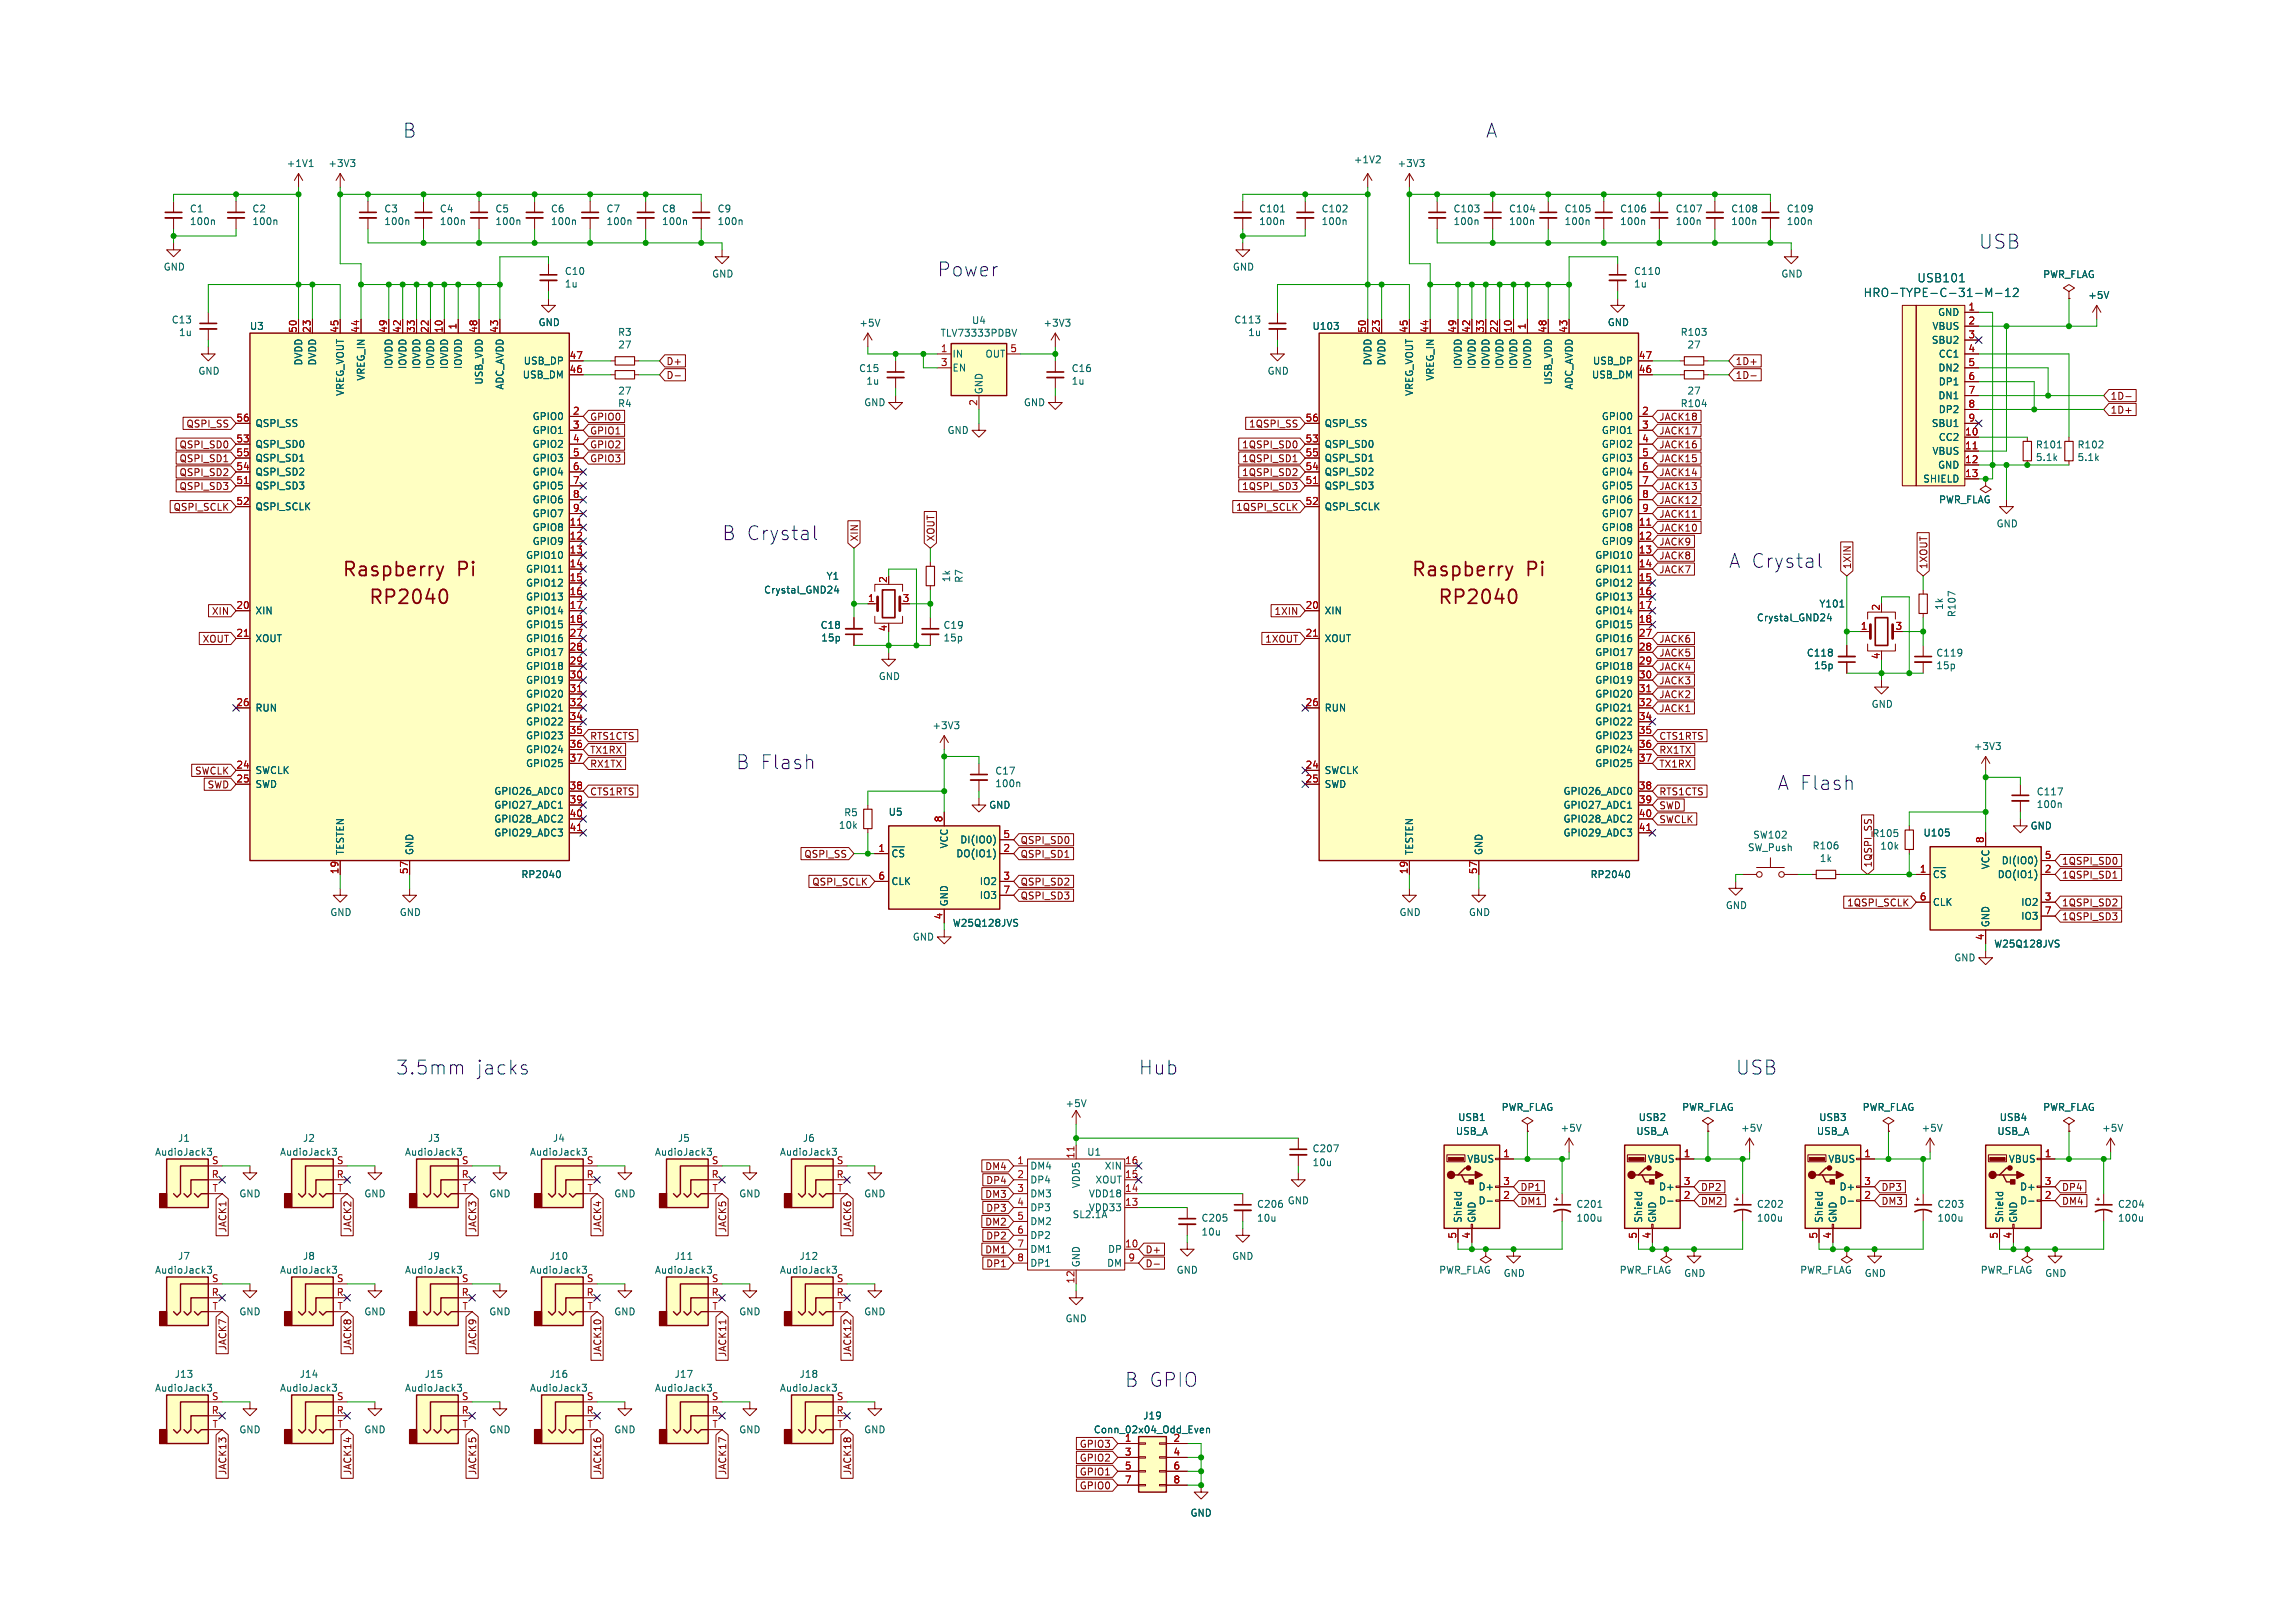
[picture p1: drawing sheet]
<svg xmlns="http://www.w3.org/2000/svg" width="420mm" height="297mm" viewBox="0 0 420 297" stroke-linecap="round" stroke-linejoin="round" font-family="sans-serif">
<defs><g id="words">
<g font-size="3.5" fill="#0000c2">
<text x="73.7" y="25.4">B</text>
<text x="271.8" y="25.4">A</text>
<text x="361.9" y="45.7">USB</text>
<text x="171.4" y="50.8">Power</text>
<text x="132.1" y="99.1">B Crystal</text>
<text x="316.2" y="104.1">A Crystal</text>
<text x="134.6" y="141">B Flash</text>
<text x="325.1" y="144.8">A Flash</text>
<text x="72.4" y="196.8">3.5mm</text>
<text x="87" y="196.8">jacks</text>
<text x="208.3" y="196.8">Hub</text>
<text x="317.5" y="196.8">USB</text>
<text x="205.7" y="254">B GPIO</text>
</g>
<g font-size="3.5" fill="#840000">
<text x="62.6" y="105.8">Raspberry</text>
<text x="83.5" y="105.8">Pi</text>
<text x="258.2" y="105.8">Raspberry</text>
<text x="279.1" y="105.8">Pi</text>
<text x="67.4" y="110.9">RP2040</text>
<text x="263" y="110.9">RP2040</text>
</g>
<g font-size="2.1" fill="#006464">
<text x="350.7" y="51.8">USB101</text>
<text x="340.8" y="54.5">HRO-TYPE-C-31-M-12</text>
</g>
<g font-size="1.8" fill="#006464">
<text x="52.4" y="30.7">+1V1</text>
<text x="60" y="30.7">+3V3</text>
<text x="247.6" y="30">+1V2</text>
<text x="255.6" y="30.7">+3V3</text>
<text x="34.7" y="39">C1</text>
<text x="34.7" y="41.3">100n</text>
<text x="46.1" y="39">C2</text>
<text x="46.1" y="41.3">100n</text>
<text x="70.2" y="39">C3</text>
<text x="70.2" y="41.3">100n</text>
<text x="80.4" y="39">C4</text>
<text x="80.4" y="41.3">100n</text>
<text x="90.6" y="39">C5</text>
<text x="90.6" y="41.3">100n</text>
<text x="100.7" y="39">C6</text>
<text x="100.7" y="41.3">100n</text>
<text x="110.9" y="39">C7</text>
<text x="110.9" y="41.3">100n</text>
<text x="121" y="39">C8</text>
<text x="121" y="41.3">100n</text>
<text x="131.2" y="39">C9</text>
<text x="131.2" y="41.3">100n</text>
<text x="230.3" y="39">C101</text>
<text x="230.3" y="41.3">100n</text>
<text x="241.7" y="39">C102</text>
<text x="241.7" y="41.3">100n</text>
<text x="265.8" y="39">C103</text>
<text x="265.8" y="41.3">100n</text>
<text x="276" y="39">C104</text>
<text x="276" y="41.3">100n</text>
<text x="286.1" y="39">C105</text>
<text x="286.1" y="41.3">100n</text>
<text x="296.3" y="39">C106</text>
<text x="296.3" y="41.3">100n</text>
<text x="306.5" y="39">C107</text>
<text x="306.5" y="41.3">100n</text>
<text x="316.6" y="39">C108</text>
<text x="316.6" y="41.3">100n</text>
<text x="326.8" y="39">C109</text>
<text x="326.8" y="41.3">100n</text>
<text x="29.9" y="49.7">GND</text>
<text x="103.3" y="50.5">C10</text>
<text x="103.3" y="52.8">1u</text>
<text x="130.2" y="50.9">GND</text>
<text x="225.5" y="49.7">GND</text>
<text x="298.8" y="50.5">C110</text>
<text x="298.8" y="52.8">1u</text>
<text x="325.8" y="50.9">GND</text>
<text x="373.7" y="51">PWR_FLAG</text>
<text x="31.4" y="59.3">C13</text>
<text x="98.5" y="59.8">GND</text>
<text x="157.1" y="59.9">+5V</text>
<text x="177.7" y="59.4">U4</text>
<text x="190.8" y="59.9">+3V3</text>
<text x="225.7" y="59.3">C113</text>
<text x="294" y="59.8">GND</text>
<text x="354.4" y="58">GND</text>
<text x="381.9" y="54.9">+5V</text>
<text x="32.7" y="61.7">1u</text>
<text x="45.7" y="60.5">U3</text>
<text x="113" y="61.6">R3</text>
<text x="113" y="63.9">27</text>
<text x="172" y="61.8">TLV73333PDBV</text>
<text x="174.2" y="65.6">IN</text>
<text x="180.1" y="65.6">OUT</text>
<text x="228.3" y="61.7">1u</text>
<text x="240" y="60.5">U103</text>
<text x="307.4" y="61.6">R103</text>
<text x="308.6" y="63.9">27</text>
<text x="353.2" y="63.1">SBU2</text>
<text x="353.4" y="60.5">VBUS</text>
<text x="354.5" y="65.6">CC1</text>
<text x="36.2" y="68.7">GND</text>
<text x="55.4" y="67" transform="rotate(-90 55.4 67)">DVDD</text>
<text x="58" y="67" transform="rotate(-90 58 67)">DVDD</text>
<text x="66.9" y="69.8" transform="rotate(-90 66.9 69.8)">VREG_IN</text>
<text x="71.9" y="67.7" transform="rotate(-90 71.9 67.7)">IOVDD</text>
<text x="74.5" y="67.7" transform="rotate(-90 74.5 67.7)">IOVDD</text>
<text x="77" y="67.7" transform="rotate(-90 77 67.7)">IOVDD</text>
<text x="79.6" y="67.7" transform="rotate(-90 79.6 67.7)">IOVDD</text>
<text x="82.1" y="67.7" transform="rotate(-90 82.1 67.7)">IOVDD</text>
<text x="84.6" y="67.7" transform="rotate(-90 84.6 67.7)">IOVDD</text>
<text x="88.5" y="70.5" transform="rotate(-90 88.5 70.5)">USB_VDD</text>
<text x="92.3" y="71.4" transform="rotate(-90 92.3 71.4)">ADC_AVDD</text>
<text x="95.5" y="69.4">USB_DM</text>
<text x="95.7" y="66.9">USB_DP</text>
<text x="157.1" y="68.2">C15</text>
<text x="158.4" y="70.5">1u</text>
<text x="174.2" y="68.1">EN</text>
<text x="196" y="68.2">C16</text>
<text x="196" y="70.5">1u</text>
<text x="231.8" y="68.7">GND</text>
<text x="251" y="67" transform="rotate(-90 251 67)">DVDD</text>
<text x="253.6" y="67" transform="rotate(-90 253.6 67)">DVDD</text>
<text x="262.4" y="69.8" transform="rotate(-90 262.4 69.8)">VREG_IN</text>
<text x="267.5" y="67.7" transform="rotate(-90 267.5 67.7)">IOVDD</text>
<text x="270.1" y="67.7" transform="rotate(-90 270.1 67.7)">IOVDD</text>
<text x="272.6" y="67.7" transform="rotate(-90 272.6 67.7)">IOVDD</text>
<text x="275.1" y="67.7" transform="rotate(-90 275.1 67.7)">IOVDD</text>
<text x="277.7" y="67.7" transform="rotate(-90 277.7 67.7)">IOVDD</text>
<text x="280.2" y="67.7" transform="rotate(-90 280.2 67.7)">IOVDD</text>
<text x="284" y="70.5" transform="rotate(-90 284 70.5)">USB_VDD</text>
<text x="287.8" y="71.4" transform="rotate(-90 287.8 71.4)">ADC_AVDD</text>
<text x="291.1" y="69.4">USB_DM</text>
<text x="291.3" y="66.9">USB_DP</text>
<text x="354.5" y="68.1">DN2</text>
<text x="354.5" y="70.7">DP1</text>
<text x="63.1" y="72.6" transform="rotate(-90 63.1 72.6)">VREG_VOUT</text>
<text x="97.3" y="77">GPIO0</text>
<text x="113" y="74.7">R4</text>
<text x="113" y="72.4">27</text>
<text x="158" y="74.5">GND</text>
<text x="179.9" y="72.1" transform="rotate(-90 179.9 72.1)">GND</text>
<text x="187.2" y="74.5">GND</text>
<text x="258.6" y="72.6" transform="rotate(-90 258.6 72.6)">VREG_VOUT</text>
<text x="292.9" y="77">GPIO0</text>
<text x="307.4" y="74.7">R104</text>
<text x="308.6" y="72.4">27</text>
<text x="354.5" y="73.2">DN1</text>
<text x="354.5" y="75.8">DP2</text>
<text x="46.7" y="82.1">QSPI_SD0</text>
<text x="46.7" y="78.3">QSPI_SS</text>
<text x="97.3" y="79.6">GPIO1</text>
<text x="97.3" y="82.1">GPIO2</text>
<text x="173.3" y="79.6">GND</text>
<text x="242.3" y="82.1">QSPI_SD0</text>
<text x="242.3" y="78.3">QSPI_SS</text>
<text x="292.9" y="79.6">GPIO1</text>
<text x="292.9" y="82.1">GPIO2</text>
<text x="353.2" y="78.3">SBU1</text>
<text x="353.4" y="83.4">VBUS</text>
<text x="354.5" y="80.8">CC2</text>
<text x="372.3" y="82.2">R101</text>
<text x="380" y="82.2">R102</text>
<text x="46.7" y="89.7">QSPI_SD3</text>
<text x="46.7" y="87.2">QSPI_SD2</text>
<text x="46.7" y="84.6">QSPI_SD1</text>
<text x="97.3" y="84.6">GPIO3</text>
<text x="97.3" y="87.2">GPIO4</text>
<text x="97.3" y="89.7">GPIO5</text>
<text x="242.3" y="89.7">QSPI_SD3</text>
<text x="242.3" y="87.2">QSPI_SD2</text>
<text x="242.3" y="84.6">QSPI_SD1</text>
<text x="292.9" y="84.6">GPIO3</text>
<text x="292.9" y="87.2">GPIO4</text>
<text x="292.9" y="89.7">GPIO5</text>
<text x="351.7" y="88.5">SHIELD</text>
<text x="354.4" y="85.9">GND</text>
<text x="372.3" y="84.5">5.1k</text>
<text x="380" y="84.5">5.1k</text>
<text x="46.7" y="93.5">QSPI_SCLK</text>
<text x="97.3" y="92.3">GPIO6</text>
<text x="97.3" y="94.8">GPIO7</text>
<text x="242.3" y="93.5">QSPI_SCLK</text>
<text x="292.9" y="92.3">GPIO6</text>
<text x="292.9" y="94.8">GPIO7</text>
<text x="354.6" y="92.3">PWR_FLAG</text>
<text x="97.3" y="97.3">GPIO8</text>
<text x="97.3" y="99.9">GPIO9</text>
<text x="292.9" y="97.3">GPIO8</text>
<text x="292.9" y="99.9">GPIO9</text>
<text x="365.2" y="96.7">GND</text>
<text x="96.1" y="102.4">GPIO10</text>
<text x="96.1" y="105">GPIO11</text>
<text x="96.1" y="107.5">GPIO12</text>
<text x="151.1" y="106.2">Y1</text>
<text x="174" y="106.6" transform="rotate(-90 174 106.6)">1k</text>
<text x="176.3" y="106.7" transform="rotate(-90 176.3 106.7)">R7</text>
<text x="291.7" y="102.4">GPIO10</text>
<text x="291.7" y="105">GPIO11</text>
<text x="291.7" y="107.5">GPIO12</text>
<text x="46.7" y="112.6">XIN</text>
<text x="96.1" y="110">GPIO13</text>
<text x="96.1" y="112.6">GPIO14</text>
<text x="139.7" y="108.8">Crystal_GND24</text>
<text x="242.3" y="112.6">XIN</text>
<text x="291.7" y="110">GPIO13</text>
<text x="291.7" y="112.6">GPIO14</text>
<text x="321.3" y="113.9">Crystal_GND24</text>
<text x="332.7" y="111.3">Y101</text>
<text x="355.6" y="111.7" transform="rotate(-90 355.6 111.7)">1k</text>
<text x="357.9" y="113" transform="rotate(-90 357.9 113)">R107</text>
<text x="46.7" y="117.7">XOUT</text>
<text x="96.1" y="115.1">GPIO15</text>
<text x="96.1" y="117.7">GPIO16</text>
<text x="150" y="115.2">C18</text>
<text x="150.2" y="117.5">15p</text>
<text x="172.5" y="115.2">C19</text>
<text x="172.5" y="117.5">15p</text>
<text x="242.3" y="117.7">XOUT</text>
<text x="291.7" y="115.1">GPIO15</text>
<text x="291.7" y="117.7">GPIO16</text>
<text x="96.1" y="120.2">GPIO17</text>
<text x="96.1" y="122.7">GPIO18</text>
<text x="96.1" y="125.3">GPIO19</text>
<text x="160.7" y="124.6">GND</text>
<text x="291.7" y="120.2">GPIO17</text>
<text x="291.7" y="122.7">GPIO18</text>
<text x="291.7" y="125.3">GPIO19</text>
<text x="330.4" y="120.3">C118</text>
<text x="331.8" y="122.6">15p</text>
<text x="354.1" y="120.3">C119</text>
<text x="354.1" y="122.6">15p</text>
<text x="46.7" y="130.4">RUN</text>
<text x="96.1" y="127.8">GPIO20</text>
<text x="96.1" y="130.4">GPIO21</text>
<text x="242.3" y="130.4">RUN</text>
<text x="291.7" y="127.8">GPIO20</text>
<text x="291.7" y="130.4">GPIO21</text>
<text x="342.3" y="129.7">GND</text>
<text x="96.1" y="132.9">GPIO22</text>
<text x="96.1" y="135.4">GPIO23</text>
<text x="96.1" y="138">GPIO24</text>
<text x="170.5" y="133.6">+3V3</text>
<text x="291.7" y="132.9">GPIO22</text>
<text x="291.7" y="135.4">GPIO23</text>
<text x="291.7" y="138">GPIO24</text>
<text x="361" y="137.4">+3V3</text>
<text x="46.7" y="141.8">SWCLK</text>
<text x="96.1" y="140.5">GPIO25</text>
<text x="182" y="141.9">C17</text>
<text x="242.3" y="141.8">SWCLK</text>
<text x="291.7" y="140.5">GPIO25</text>
<text x="46.7" y="144.3">SWD</text>
<text x="90.3" y="145.6">GPIO26_ADC0</text>
<text x="90.3" y="148.1">GPIO27_ADC1</text>
<text x="154.4" y="149.5">R5</text>
<text x="162.5" y="149.4">U5</text>
<text x="180.9" y="148.1">GND</text>
<text x="182" y="144.2">100n</text>
<text x="242.3" y="144.3">SWD</text>
<text x="285.9" y="145.6">GPIO26_ADC0</text>
<text x="285.9" y="148.1">GPIO27_ADC1</text>
<text x="372.5" y="145.7">C117</text>
<text x="372.5" y="148">100n</text>
<text x="90.3" y="150.7">GPIO28_ADC2</text>
<text x="90.3" y="153.2">GPIO29_ADC3</text>
<text x="153.4" y="151.8">10k</text>
<text x="173.5" y="155.4" transform="rotate(-90 173.5 155.4)">VCC</text>
<text x="175.5" y="154.5">DI(IO0)</text>
<text x="285.9" y="150.7">GPIO28_ADC2</text>
<text x="285.9" y="153.2">GPIO29_ADC3</text>
<text x="319.7" y="155.9">SW_Push</text>
<text x="320.6" y="153.6">SW102</text>
<text x="331.5" y="155.6">R106</text>
<text x="343.9" y="155.6">10k</text>
<text x="351.8" y="153.2">U105</text>
<text x="371.4" y="152">GND</text>
<text x="63.1" y="156.5" transform="rotate(-90 63.1 156.5)">TESTEN</text>
<text x="75.8" y="156.5" transform="rotate(-90 75.8 156.5)">GND</text>
<text x="95.3" y="160.8">RP2040</text>
<text x="163.1" y="157.6">~{CS}</text>
<text x="174.8" y="157">DO(IO1)</text>
<text x="258.6" y="156.5" transform="rotate(-90 258.6 156.5)">TESTEN</text>
<text x="271.3" y="156.5" transform="rotate(-90 271.3 156.5)">GND</text>
<text x="290.9" y="160.8">RP2040</text>
<text x="332.8" y="157.9">1k</text>
<text x="353.6" y="161.5">~{CS}</text>
<text x="364" y="159.2" transform="rotate(-90 364 159.2)">VCC</text>
<text x="365.3" y="160.8">DO(IO1)</text>
<text x="366" y="158.3">DI(IO0)</text>
<text x="60.4" y="167.8">GND</text>
<text x="73.1" y="167.8">GND</text>
<text x="163.1" y="162.1">CLK</text>
<text x="173.5" y="165.9" transform="rotate(-90 173.5 165.9)">GND</text>
<text x="179.1" y="162.1">IO2</text>
<text x="179.1" y="164.7">IO3</text>
<text x="255.9" y="167.8">GND</text>
<text x="268.6" y="167.8">GND</text>
<text x="315.6" y="166.5">GND</text>
<text x="353.6" y="165.9">CLK</text>
<text x="369.6" y="165.9">IO2</text>
<text x="166.9" y="172.3">GND</text>
<text x="174.2" y="169.7">W25Q128JVS</text>
<text x="364" y="169.7" transform="rotate(-90 364 169.7)">GND</text>
<text x="364.7" y="173.5">W25Q128JVS</text>
<text x="369.6" y="168.5">IO3</text>
<text x="357.4" y="176.1">GND</text>
<text x="194.9" y="202.8">+5V</text>
<text x="274.6" y="203.4">PWR_FLAG</text>
<text x="307.6" y="203.4">PWR_FLAG</text>
<text x="340.7" y="203.4">PWR_FLAG</text>
<text x="373.7" y="203.4">PWR_FLAG</text>
<text x="32.5" y="209.1">J1</text>
<text x="55.4" y="209.1">J2</text>
<text x="78.2" y="209.1">J3</text>
<text x="101.1" y="209.1">J4</text>
<text x="123.9" y="209.1">J5</text>
<text x="146.8" y="209.1">J6</text>
<text x="266.2" y="207.8">USB_A</text>
<text x="266.7" y="205.3">USB1</text>
<text x="285.4" y="207.3">+5V</text>
<text x="299.3" y="207.8">USB_A</text>
<text x="299.7" y="205.3">USB2</text>
<text x="318.4" y="207.3">+5V</text>
<text x="332.3" y="207.8">USB_A</text>
<text x="332.7" y="205.3">USB3</text>
<text x="351.4" y="207.3">+5V</text>
<text x="365.3" y="207.8">USB_A</text>
<text x="365.7" y="205.3">USB4</text>
<text x="384.5" y="207.3">+5V</text>
<text x="28.3" y="211.6">AudioJack3</text>
<text x="38.7" y="213.1">S</text>
<text x="51.2" y="211.6">AudioJack3</text>
<text x="61.6" y="213.1">S</text>
<text x="74" y="211.6">AudioJack3</text>
<text x="84.4" y="213.1">S</text>
<text x="96.9" y="211.6">AudioJack3</text>
<text x="107.3" y="213.1">S</text>
<text x="119.7" y="211.6">AudioJack3</text>
<text x="130.1" y="213.1">S</text>
<text x="142.6" y="211.6">AudioJack3</text>
<text x="153" y="213.1">S</text>
<text x="188.5" y="214.2">DM4</text>
<text x="198.8" y="211.6">U1</text>
<text x="202" y="214.2">XIN</text>
<text x="240" y="211">C207</text>
<text x="240" y="213.6">10u</text>
<text x="268.3" y="212.9">VBUS</text>
<text x="301.3" y="212.9">VBUS</text>
<text x="334.3" y="212.9">VBUS</text>
<text x="367.3" y="212.9">VBUS</text>
<text x="43.7" y="219.3">GND</text>
<text x="66.6" y="219.3">GND</text>
<text x="89.4" y="219.3">GND</text>
<text x="112.3" y="219.3">GND</text>
<text x="135.2" y="219.3">GND</text>
<text x="158" y="219.3">GND</text>
<text x="188.5" y="216.7">DP4</text>
<text x="188.5" y="219.3">DM3</text>
<text x="188.5" y="221.8">DP3</text>
<text x="197.7" y="217.6" transform="rotate(-90 197.7 217.6)">VDD5</text>
<text x="199.1" y="221.8">VDD33</text>
<text x="199.1" y="219.3">VDD18</text>
<text x="200.3" y="216.7">XOUT</text>
<text x="229.9" y="221.2">C206</text>
<text x="235.5" y="220.5">GND</text>
<text x="270.3" y="220.5">D-</text>
<text x="270.3" y="218">D+</text>
<text x="288.3" y="221.2">C201</text>
<text x="303.4" y="220.5">D-</text>
<text x="303.4" y="218">D+</text>
<text x="321.3" y="221.2">C202</text>
<text x="336.4" y="220.5">D-</text>
<text x="336.4" y="218">D+</text>
<text x="354.3" y="221.2">C203</text>
<text x="369.4" y="220.5">D-</text>
<text x="369.4" y="218">D+</text>
<text x="387.4" y="221.2">C204</text>
<text x="188.5" y="224.3">DM2</text>
<text x="188.5" y="226.9">DP2</text>
<text x="196.2" y="223.1">SL2.1A</text>
<text x="219.7" y="223.7">C205</text>
<text x="219.7" y="226.3">10u</text>
<text x="229.9" y="223.7">10u</text>
<text x="267.5" y="223.8" transform="rotate(-90 267.5 223.8)">Shield</text>
<text x="270.1" y="223.8" transform="rotate(-90 270.1 223.8)">GND</text>
<text x="288.3" y="223.7">100u</text>
<text x="300.5" y="223.8" transform="rotate(-90 300.5 223.8)">Shield</text>
<text x="303.1" y="223.8" transform="rotate(-90 303.1 223.8)">GND</text>
<text x="321.3" y="223.7">100u</text>
<text x="333.6" y="223.8" transform="rotate(-90 333.6 223.8)">Shield</text>
<text x="336.1" y="223.8" transform="rotate(-90 336.1 223.8)">GND</text>
<text x="354.3" y="223.7">100u</text>
<text x="366.6" y="223.8" transform="rotate(-90 366.6 223.8)">Shield</text>
<text x="369.1" y="223.8" transform="rotate(-90 369.1 223.8)">GND</text>
<text x="387.4" y="223.7">100u</text>
<text x="28.3" y="233.2">AudioJack3</text>
<text x="32.5" y="230.7">J7</text>
<text x="51.2" y="233.2">AudioJack3</text>
<text x="55.4" y="230.7">J8</text>
<text x="74" y="233.2">AudioJack3</text>
<text x="78.2" y="230.7">J9</text>
<text x="96.9" y="233.2">AudioJack3</text>
<text x="100.5" y="230.7">J10</text>
<text x="119.7" y="233.2">AudioJack3</text>
<text x="123.3" y="230.7">J11</text>
<text x="142.6" y="233.2">AudioJack3</text>
<text x="146.2" y="230.7">J12</text>
<text x="188.5" y="229.4">DM1</text>
<text x="188.5" y="232">DP1</text>
<text x="197.7" y="231.9" transform="rotate(-90 197.7 231.9)">GND</text>
<text x="202.4" y="232">DM</text>
<text x="202.6" y="229.4">DP</text>
<text x="215.2" y="233.2">GND</text>
<text x="225.3" y="230.7">GND</text>
<text x="263.2" y="233.2">PWR_FLAG</text>
<text x="275" y="233.8">GND</text>
<text x="296.2" y="233.2">PWR_FLAG</text>
<text x="308" y="233.8">GND</text>
<text x="329.2" y="233.2">PWR_FLAG</text>
<text x="341" y="233.8">GND</text>
<text x="362.2" y="233.2">PWR_FLAG</text>
<text x="374" y="233.8">GND</text>
<text x="38.7" y="234.7">S</text>
<text x="61.6" y="234.7">S</text>
<text x="84.4" y="234.7">S</text>
<text x="107.3" y="234.7">S</text>
<text x="130.1" y="234.7">S</text>
<text x="153" y="234.7">S</text>
<text x="43.7" y="240.9">GND</text>
<text x="66.6" y="240.9">GND</text>
<text x="89.4" y="240.9">GND</text>
<text x="112.3" y="240.9">GND</text>
<text x="135.2" y="240.9">GND</text>
<text x="158" y="240.9">GND</text>
<text x="194.9" y="242.1">GND</text>
<text x="28.3" y="254.8">AudioJack3</text>
<text x="31.9" y="252.3">J13</text>
<text x="38.7" y="256.3">S</text>
<text x="51.2" y="254.8">AudioJack3</text>
<text x="54.8" y="252.3">J14</text>
<text x="61.6" y="256.3">S</text>
<text x="74" y="254.8">AudioJack3</text>
<text x="77.6" y="252.3">J15</text>
<text x="84.4" y="256.3">S</text>
<text x="96.9" y="254.8">AudioJack3</text>
<text x="100.5" y="252.3">J16</text>
<text x="107.3" y="256.3">S</text>
<text x="119.7" y="254.8">AudioJack3</text>
<text x="123.3" y="252.3">J17</text>
<text x="130.1" y="256.3">S</text>
<text x="142.6" y="254.8">AudioJack3</text>
<text x="146.2" y="252.3">J18</text>
<text x="153" y="256.3">S</text>
<text x="43.7" y="262.4">GND</text>
<text x="66.6" y="262.4">GND</text>
<text x="89.4" y="262.4">GND</text>
<text x="112.3" y="262.4">GND</text>
<text x="135.2" y="262.4">GND</text>
<text x="158" y="262.4">GND</text>
<text x="200" y="262.4">Conn_02x04_Odd_Even</text>
<text x="209.1" y="259.9">J19</text>
<text x="217.7" y="277.7">GND</text>
</g>
<g font-size="1.8" fill="#a90000">
<text x="360" y="56.9">1</text>
<text x="360" y="59.4">2</text>
<text x="54.4" y="61" transform="rotate(-90 54.4 61)">50</text>
<text x="56.9" y="61" transform="rotate(-90 56.9 61)">23</text>
<text x="62" y="61" transform="rotate(-90 62 61)">45</text>
<text x="65.8" y="61" transform="rotate(-90 65.8 61)">44</text>
<text x="70.9" y="61" transform="rotate(-90 70.9 61)">49</text>
<text x="73.4" y="61" transform="rotate(-90 73.4 61)">42</text>
<text x="75.9" y="61" transform="rotate(-90 75.9 61)">33</text>
<text x="78.5" y="61" transform="rotate(-90 78.5 61)">22</text>
<text x="81" y="61" transform="rotate(-90 81 61)">10</text>
<text x="83.6" y="60.4" transform="rotate(-90 83.6 60.4)">1</text>
<text x="87.4" y="61" transform="rotate(-90 87.4 61)">48</text>
<text x="91.2" y="61" transform="rotate(-90 91.2 61)">43</text>
<text x="104.1" y="65.8">47</text>
<text x="172.1" y="64.5">1</text>
<text x="184.8" y="64.5">5</text>
<text x="249.9" y="61" transform="rotate(-90 249.9 61)">50</text>
<text x="252.5" y="61" transform="rotate(-90 252.5 61)">23</text>
<text x="257.6" y="61" transform="rotate(-90 257.6 61)">45</text>
<text x="261.4" y="61" transform="rotate(-90 261.4 61)">44</text>
<text x="266.4" y="61" transform="rotate(-90 266.4 61)">49</text>
<text x="269" y="61" transform="rotate(-90 269 61)">42</text>
<text x="271.5" y="61" transform="rotate(-90 271.5 61)">33</text>
<text x="274.1" y="61" transform="rotate(-90 274.1 61)">22</text>
<text x="276.6" y="61" transform="rotate(-90 276.6 61)">10</text>
<text x="279.1" y="60.4" transform="rotate(-90 279.1 60.4)">1</text>
<text x="283" y="61" transform="rotate(-90 283 61)">48</text>
<text x="286.8" y="61" transform="rotate(-90 286.8 61)">43</text>
<text x="299.7" y="65.8">47</text>
<text x="360" y="62">3</text>
<text x="360" y="64.5">4</text>
<text x="104.1" y="68.3">46</text>
<text x="172.1" y="67.1">3</text>
<text x="299.7" y="68.3">46</text>
<text x="360" y="67.1">5</text>
<text x="360" y="69.6">6</text>
<text x="43.2" y="77.2">56</text>
<text x="104.7" y="75.9">2</text>
<text x="178.8" y="74.3" transform="rotate(-90 178.8 74.3)">2</text>
<text x="238.8" y="77.2">56</text>
<text x="300.3" y="75.9">2</text>
<text x="360" y="72.1">7</text>
<text x="360" y="74.7">8</text>
<text x="360" y="77.2">9</text>
<text x="43.2" y="81">53</text>
<text x="43.2" y="83.6">55</text>
<text x="104.7" y="78.5">3</text>
<text x="104.7" y="81">4</text>
<text x="104.7" y="83.6">5</text>
<text x="238.8" y="81">53</text>
<text x="238.8" y="83.6">55</text>
<text x="300.3" y="78.5">3</text>
<text x="300.3" y="81">4</text>
<text x="300.3" y="83.6">5</text>
<text x="359.4" y="79.8">10</text>
<text x="359.4" y="82.3">11</text>
<text x="43.2" y="88.6">51</text>
<text x="43.2" y="86.1">54</text>
<text x="104.7" y="86.1">6</text>
<text x="104.7" y="88.6">7</text>
<text x="238.8" y="88.6">51</text>
<text x="238.8" y="86.1">54</text>
<text x="300.3" y="86.1">6</text>
<text x="300.3" y="88.6">7</text>
<text x="359.4" y="84.8">12</text>
<text x="359.4" y="87.4">13</text>
<text x="43.2" y="92.5">52</text>
<text x="104.7" y="91.2">8</text>
<text x="104.7" y="93.7">9</text>
<text x="238.8" y="92.5">52</text>
<text x="300.3" y="91.2">8</text>
<text x="300.3" y="93.7">9</text>
<text x="104.1" y="96.3">11</text>
<text x="104.1" y="98.8">12</text>
<text x="104.1" y="101.3">13</text>
<text x="299.7" y="96.3">11</text>
<text x="299.7" y="98.8">12</text>
<text x="299.7" y="101.3">13</text>
<text x="104.1" y="103.9">14</text>
<text x="104.1" y="106.4">15</text>
<text x="162.3" y="106.7" transform="rotate(-90 162.3 106.7)">2</text>
<text x="299.7" y="103.9">14</text>
<text x="299.7" y="106.4">15</text>
<text x="43.2" y="111.5">20</text>
<text x="104.1" y="109">16</text>
<text x="104.1" y="111.5">17</text>
<text x="158.7" y="110.2">1</text>
<text x="165.1" y="110.2">3</text>
<text x="238.8" y="111.5">20</text>
<text x="299.7" y="109">16</text>
<text x="299.7" y="111.5">17</text>
<text x="343.9" y="111.8" transform="rotate(-90 343.9 111.8)">2</text>
<text x="43.2" y="116.6">21</text>
<text x="104.1" y="114">18</text>
<text x="104.1" y="116.6">27</text>
<text x="104.1" y="119.1">28</text>
<text x="162.3" y="115.6" transform="rotate(-90 162.3 115.6)">4</text>
<text x="238.8" y="116.6">21</text>
<text x="299.7" y="114">18</text>
<text x="299.7" y="116.6">27</text>
<text x="299.7" y="119.1">28</text>
<text x="340.3" y="115.3">1</text>
<text x="346.7" y="115.3">3</text>
<text x="104.1" y="121.7">29</text>
<text x="104.1" y="124.2">30</text>
<text x="299.7" y="121.7">29</text>
<text x="299.7" y="124.2">30</text>
<text x="343.9" y="120.7" transform="rotate(-90 343.9 120.7)">4</text>
<text x="43.2" y="129.3">26</text>
<text x="104.1" y="126.7">31</text>
<text x="104.1" y="129.3">32</text>
<text x="104.1" y="131.8">34</text>
<text x="238.8" y="129.3">26</text>
<text x="299.7" y="126.7">31</text>
<text x="299.7" y="129.3">32</text>
<text x="299.7" y="131.8">34</text>
<text x="104.1" y="134.4">35</text>
<text x="104.1" y="136.9">36</text>
<text x="299.7" y="134.4">35</text>
<text x="299.7" y="136.9">36</text>
<text x="43.2" y="140.7">24</text>
<text x="43.2" y="143.3">25</text>
<text x="104.1" y="139.4">37</text>
<text x="238.8" y="140.7">24</text>
<text x="238.8" y="143.3">25</text>
<text x="299.7" y="139.4">37</text>
<text x="104.1" y="144.5">38</text>
<text x="104.1" y="147.1">39</text>
<text x="104.1" y="149.6">40</text>
<text x="299.7" y="144.5">38</text>
<text x="299.7" y="147.1">39</text>
<text x="299.7" y="149.6">40</text>
<text x="104.1" y="152.1">41</text>
<text x="160.6" y="156">1</text>
<text x="172.5" y="150.5" transform="rotate(-90 172.5 150.5)">8</text>
<text x="183.5" y="156">2</text>
<text x="183.5" y="153.4">5</text>
<text x="299.7" y="152.1">41</text>
<text x="363" y="154.3" transform="rotate(-90 363 154.3)">8</text>
<text x="62" y="160" transform="rotate(-90 62 160)">19</text>
<text x="74.7" y="160" transform="rotate(-90 74.7 160)">57</text>
<text x="160.6" y="161">6</text>
<text x="183.5" y="161">3</text>
<text x="257.6" y="160" transform="rotate(-90 257.6 160)">19</text>
<text x="270.3" y="160" transform="rotate(-90 270.3 160)">57</text>
<text x="351.1" y="159.8">1</text>
<text x="374" y="159.8">2</text>
<text x="374" y="157.2">5</text>
<text x="183.5" y="163.6">7</text>
<text x="351.1" y="164.8">6</text>
<text x="374" y="164.8">3</text>
<text x="374" y="167.4">7</text>
<text x="172.5" y="168.3" transform="rotate(-90 172.5 168.3)">4</text>
<text x="363" y="172.1" transform="rotate(-90 363 172.1)">4</text>
<text x="38.7" y="215.6">R</text>
<text x="61.5" y="215.6">R</text>
<text x="84.4" y="215.6">R</text>
<text x="107.3" y="215.6">R</text>
<text x="130.1" y="215.6">R</text>
<text x="153" y="215.6">R</text>
<text x="186" y="213.1">1</text>
<text x="186" y="215.6">2</text>
<text x="196.6" y="212.1" transform="rotate(-90 196.6 212.1)">11</text>
<text x="205.7" y="215.6">15</text>
<text x="205.7" y="213.1">16</text>
<text x="274.9" y="211.8">1</text>
<text x="307.9" y="211.8">1</text>
<text x="341" y="211.8">1</text>
<text x="374" y="211.8">1</text>
<text x="38.8" y="218.2">T</text>
<text x="61.7" y="218.2">T</text>
<text x="84.5" y="218.2">T</text>
<text x="107.4" y="218.2">T</text>
<text x="130.3" y="218.2">T</text>
<text x="153.1" y="218.2">T</text>
<text x="186" y="218.2">3</text>
<text x="186" y="220.7">4</text>
<text x="205.7" y="220.7">13</text>
<text x="205.7" y="218.2">14</text>
<text x="274.9" y="219.5">2</text>
<text x="274.9" y="216.9">3</text>
<text x="307.9" y="219.5">2</text>
<text x="307.9" y="216.9">3</text>
<text x="341" y="219.5">2</text>
<text x="341" y="216.9">3</text>
<text x="374" y="219.5">2</text>
<text x="374" y="216.9">3</text>
<text x="186" y="223.3">5</text>
<text x="186" y="225.8">6</text>
<text x="266.4" y="226.7" transform="rotate(-90 266.4 226.7)">5</text>
<text x="269" y="226.7" transform="rotate(-90 269 226.7)">4</text>
<text x="299.5" y="226.7" transform="rotate(-90 299.5 226.7)">5</text>
<text x="302" y="226.7" transform="rotate(-90 302 226.7)">4</text>
<text x="332.5" y="226.7" transform="rotate(-90 332.5 226.7)">5</text>
<text x="335" y="226.7" transform="rotate(-90 335 226.7)">4</text>
<text x="365.5" y="226.7" transform="rotate(-90 365.5 226.7)">5</text>
<text x="368" y="226.7" transform="rotate(-90 368 226.7)">4</text>
<text x="186" y="228.3">7</text>
<text x="186" y="230.9">8</text>
<text x="205.7" y="228.3">10</text>
<text x="206.3" y="230.9">9</text>
<text x="38.7" y="237.2">R</text>
<text x="38.8" y="239.8">T</text>
<text x="61.5" y="237.2">R</text>
<text x="61.7" y="239.8">T</text>
<text x="84.4" y="237.2">R</text>
<text x="84.5" y="239.8">T</text>
<text x="107.3" y="237.2">R</text>
<text x="107.4" y="239.8">T</text>
<text x="130.1" y="237.2">R</text>
<text x="130.3" y="239.8">T</text>
<text x="153" y="237.2">R</text>
<text x="153.1" y="239.8">T</text>
<text x="196.6" y="235" transform="rotate(-90 196.6 235)">12</text>
<text x="38.7" y="258.8">R</text>
<text x="38.8" y="261.4">T</text>
<text x="61.5" y="258.8">R</text>
<text x="61.7" y="261.4">T</text>
<text x="84.4" y="258.8">R</text>
<text x="84.5" y="261.4">T</text>
<text x="107.3" y="258.8">R</text>
<text x="107.4" y="261.4">T</text>
<text x="130.1" y="258.8">R</text>
<text x="130.3" y="261.4">T</text>
<text x="153" y="258.8">R</text>
<text x="153.1" y="261.4">T</text>
<text x="205.7" y="263.9">1</text>
<text x="214.6" y="263.9">2</text>
<text x="205.7" y="266.4">3</text>
<text x="205.7" y="269">5</text>
<text x="214.6" y="266.4">4</text>
<text x="214.6" y="269">6</text>
<text x="205.7" y="271.5">7</text>
<text x="214.6" y="271.5">8</text>
</g>
<g font-size="1.8" fill="#840000">
<text x="121.9" y="69.5">D-</text>
<text x="121.9" y="67">D+</text>
<text x="317.5" y="67">1D+</text>
<text x="317.5" y="69.5">1D-</text>
<text x="107.9" y="77.1">GPIO0</text>
<text x="303.5" y="77.1">JACK18</text>
<text x="386.1" y="75.8">1D+</text>
<text x="386.1" y="73.3">1D-</text>
<text x="32.7" y="82.2">QSPI_SD0</text>
<text x="34" y="78.4">QSPI_SS</text>
<text x="107.9" y="82.2">GPIO2</text>
<text x="107.9" y="79.7">GPIO1</text>
<text x="227.1" y="82.2">1QSPI_SD0</text>
<text x="228.4" y="78.4">1QSPI_SS</text>
<text x="303.5" y="82.2">JACK16</text>
<text x="303.5" y="79.7">JACK17</text>
<text x="32.7" y="87.3">QSPI_SD2</text>
<text x="32.7" y="89.8">QSPI_SD3</text>
<text x="32.7" y="84.7">QSPI_SD1</text>
<text x="107.9" y="84.7">GPIO3</text>
<text x="227.1" y="84.7">1QSPI_SD1</text>
<text x="227.1" y="89.8">1QSPI_SD3</text>
<text x="227.1" y="87.3">1QSPI_SD2</text>
<text x="303.5" y="84.7">JACK15</text>
<text x="303.5" y="89.8">JACK13</text>
<text x="303.5" y="87.3">JACK14</text>
<text x="31.6" y="93.6">QSPI_SCLK</text>
<text x="226" y="93.6">1QSPI_SCLK</text>
<text x="303.5" y="92.4">JACK12</text>
<text x="303.5" y="94.9">JACK11</text>
<text x="157.1" y="99.1" transform="rotate(-90 157.1 99.1)">XIN</text>
<text x="171.1" y="99.1" transform="rotate(-90 171.1 99.1)">XOUT</text>
<text x="303.5" y="100">JACK9</text>
<text x="303.5" y="97.4">JACK10</text>
<text x="303.5" y="102.5">JACK8</text>
<text x="303.5" y="105.1">JACK7</text>
<text x="338.7" y="104.1" transform="rotate(-90 338.7 104.1)">1XIN</text>
<text x="352.7" y="104.1" transform="rotate(-90 352.7 104.1)">1XOUT</text>
<text x="38.6" y="112.7">XIN</text>
<text x="233" y="112.7">1XIN</text>
<text x="36.9" y="117.8">XOUT</text>
<text x="231.3" y="117.8">1XOUT</text>
<text x="303.5" y="117.8">JACK6</text>
<text x="303.5" y="122.8">JACK4</text>
<text x="303.5" y="120.3">JACK5</text>
<text x="303.5" y="125.4">JACK3</text>
<text x="303.5" y="130.5">JACK1</text>
<text x="303.5" y="127.9">JACK2</text>
<text x="107.9" y="135.5">RTS1CTS</text>
<text x="303.5" y="135.5">CTS1RTS</text>
<text x="35.6" y="141.9">SWCLK</text>
<text x="107.9" y="140.6">RX1TX</text>
<text x="107.9" y="138.1">TX1RX</text>
<text x="303.5" y="140.6">TX1RX</text>
<text x="303.5" y="138.1">RX1TX</text>
<text x="37.9" y="144.4">SWD</text>
<text x="107.9" y="145.7">CTS1RTS</text>
<text x="303.5" y="148.2">SWD</text>
<text x="303.5" y="145.7">RTS1CTS</text>
<text x="186.7" y="154.6">QSPI_SD0</text>
<text x="303.5" y="150.8">SWCLK</text>
<text x="342.4" y="153.3">R105</text>
<text x="147" y="157.1">QSPI_SS</text>
<text x="186.7" y="157.1">QSPI_SD1</text>
<text x="342.5" y="158.8" transform="rotate(-90 342.5 158.8)">1QSPI_SS</text>
<text x="377.2" y="160.9">1QSPI_SD1</text>
<text x="377.2" y="158.4">1QSPI_SD0</text>
<text x="148.5" y="162.2">QSPI_SCLK</text>
<text x="186.7" y="162.2">QSPI_SD2</text>
<text x="186.7" y="164.7">QSPI_SD3</text>
<text x="337.8" y="166">1QSPI_SCLK</text>
<text x="377.2" y="166">1QSPI_SD2</text>
<text x="377.2" y="168.6">1QSPI_SD3</text>
<text x="180.1" y="214.3">DM4</text>
<text x="180.1" y="219.4">DM3</text>
<text x="180.3" y="216.8">DP4</text>
<text x="180.3" y="221.9">DP3</text>
<text x="278.1" y="220.6">DM1</text>
<text x="278.1" y="218.1">DP1</text>
<text x="311.1" y="218.1">DP2</text>
<text x="311.1" y="220.6">DM2</text>
<text x="344.2" y="218.1">DP3</text>
<text x="344.2" y="220.6">DM3</text>
<text x="377.2" y="220.6">DM4</text>
<text x="377.2" y="218.1">DP4</text>
<text x="41.6" y="225.6" transform="rotate(-90 41.6 225.6)">JACK1</text>
<text x="64.4" y="225.6" transform="rotate(-90 64.4 225.6)">JACK2</text>
<text x="87.3" y="225.6" transform="rotate(-90 87.3 225.6)">JACK3</text>
<text x="110.1" y="225.6" transform="rotate(-90 110.1 225.6)">JACK4</text>
<text x="133" y="225.6" transform="rotate(-90 133 225.6)">JACK5</text>
<text x="155.9" y="225.6" transform="rotate(-90 155.9 225.6)">JACK6</text>
<text x="180.1" y="224.4">DM2</text>
<text x="180.3" y="227">DP2</text>
<text x="180.1" y="229.5">DM1</text>
<text x="180.3" y="232.1">DP1</text>
<text x="209.5" y="229.5">D+</text>
<text x="209.5" y="232.1">D-</text>
<text x="41.6" y="247.2" transform="rotate(-90 41.6 247.2)">JACK7</text>
<text x="64.4" y="247.2" transform="rotate(-90 64.4 247.2)">JACK8</text>
<text x="87.3" y="247.2" transform="rotate(-90 87.3 247.2)">JACK9</text>
<text x="110.1" y="248.4" transform="rotate(-90 110.1 248.4)">JACK10</text>
<text x="133" y="248.4" transform="rotate(-90 133 248.4)">JACK11</text>
<text x="155.9" y="248.4" transform="rotate(-90 155.9 248.4)">JACK12</text>
<text x="197.4" y="267.6">GPIO2</text>
<text x="197.4" y="265.1">GPIO3</text>
<text x="41.6" y="270" transform="rotate(-90 41.6 270)">JACK13</text>
<text x="64.4" y="270" transform="rotate(-90 64.4 270)">JACK14</text>
<text x="87.3" y="270" transform="rotate(-90 87.3 270)">JACK15</text>
<text x="110.1" y="270" transform="rotate(-90 110.1 270)">JACK16</text>
<text x="133" y="270" transform="rotate(-90 133 270)">JACK17</text>
<text x="155.9" y="270" transform="rotate(-90 155.9 270)">JACK18</text>
<text x="197.4" y="272.7">GPIO0</text>
<text x="197.4" y="270.2">GPIO1</text>
</g>
</g></defs>
<g fill="none" stroke="#840000" stroke-width=".18">
<path d="M31.7 36.8v2.1M31.7 39.9v2M43.2 36.8v2.1M43.2 39.9v2M54.6 31.8l-.8 1.2M54.6 31.8v2.5M54.6 31.8l.8 1.2M62.2 31.8l-.7 1.2M62.2 31.8v2.5M62.2 31.8l.8 1.2M67.3 36.8v2.1M67.3 39.9v2"/>
<path d="M77.5 36.8v2.1M77.5 39.9v2M87.6 36.8v2.1M87.6 39.9v2M97.8 36.8v2.1M97.8 39.9v2M107.9 36.8v2.1M107.9 39.9v2M118.1 36.8v2.1M118.1 39.9v2M128.3 36.8v2.1M128.3 39.9v2"/>
<path d="M227.3 36.8v2.1M227.3 39.9v2M238.8 36.8v2.1M238.8 39.9v2M250.2 31.8v2.5M250.2 31.8l-.8 1.2M250.2 31.8l.8 1.2M257.8 31.8v2.5M257.8 31.8l-.8 1.2M257.8 31.8l.8 1.2M262.9 36.8v2.1M262.9 39.9v2"/>
<path d="M273 36.8v2.1M273 39.9v2M283.2 36.8v2.1M283.2 39.9v2M293.4 36.8v2.1M293.4 39.9v2M303.5 36.8v2.1M303.5 39.9v2M313.7 36.8v2.1M313.7 39.9v2M323.8 36.8v2.1M323.8 39.9v2"/>
<path d="M31.7 44.5v1.2h1.3l-1.3 1.3-1.2-1.3h1.2M38.1 57.2v2M54.6 58.4v2.6M57.1 58.4v2.6M62.2 58.4v2.6M66 58.4v2.6M71.1 58.4v2.6M73.7 58.4v2.6M76.2 58.4v2.6M78.7 58.4v2.6M81.3 58.4v2.6M83.8 58.4v2.6"/>
<path d="M87.6 58.4v2.6M91.4 58.4v2.6M100.3 54.6v1.3h1.3l-1.3 1.3-1.2-1.3h1.2M100.3 48.3v2M100.3 51.3v2M132.1 45.7v1.3h1.2l-1.2 1.3-1.3-1.3h1.3M227.3 44.5v1.2h1.3l-1.3 1.3-1.2-1.3h1.2M233.7 57.2v2M250.2 58.4v2.6M252.7 58.4v2.6M257.8 58.4v2.6M261.6 58.4v2.6"/>
<path d="M266.7 58.4v2.6M269.2 58.4v2.6M271.8 58.4v2.6M274.3 58.4v2.6M276.9 58.4v2.6M279.4 58.4v2.6M283.2 58.4v2.6M287 58.4v2.6M295.9 54.6v1.3h1.3l-1.3 1.3-1.3-1.3h1.3M295.9 48.3v2M295.9 51.3v2M327.7 45.7v1.3h1.2l-1.2 1.3-1.3-1.3h1.3"/>
<path d="M348 55.9h2.5v33h-2.5zM350.5 55.9h8.9v33h-8.9zM359.4 57.2h2.5M359.4 59.7h2.5M378.5 53.3l1-.6-1-.6-1.1 .6 1.1 .6v1.3M378.5 54.6h.1M383.5 55.9l-.7 1.3M383.5 55.9v2.5M383.5 55.9l.8 1.3M33.5 76.4h8.7l1 1.1-1 1.1h-8.7zM38.1 63.5v1.3h1.3l-1.3 1.2-1.3-1.2h1.3M38.1 60.2v2"/>
<path d="M43.2 77.5h2.5M104.1 76.2h2.6M104.1 78.7h2.6M104.1 68.6h2.6M104.1 66h2.6M107.6 77.6h6.7v2.3h-6.7l-.9-1.2zM107.6 75.1h6.7v2.2h-6.7l-.9-1.1zM111.8 68.6h.7M111.8 66h.7M116.1 68.6h.7M116.1 66h.7M121.6 67.5h3.8v2.2h-3.8l-1-1.1z"/>
<path d="M121.6 64.9h3.8v2.3h-3.8l-1-1.2zM123.5 68.8h1M158.7 61l-.7 1.2M158.7 61v2.5M158.7 61l.8 1.2M163.8 72.4v1.3h1.3l-1.3 1.2-1.2-1.2h1.2M163.8 66v2.1M163.8 69.1v2M171.4 64.8h2.6M171.4 67.3h2.6M179.1 77.5v1.2h1.2l-1.2 1.3-1.3-1.3h1.3M179.1 72.4v2.5"/>
<path d="M184.1 64.8h2.6M193 72.4v1.3h1.3l-1.3 1.2-1.2-1.2h1.2M193 61v2.5M193 66v2.1M193 69.1v2M193 61l-.7 1.2M193 61l.8 1.2M227.9 76.4h9.9l1 1.1-1 1.1h-9.9zM233.7 63.5v1.3h1.2l-1.2 1.2-1.3-1.2h1.3M233.7 60.2v2M238.8 77.5h2.5M299.7 76.2h2.6"/>
<path d="M299.7 78.7h2.6M299.7 68.6h2.6M299.7 66h2.6M303.2 77.6h8v2.3h-8l-.9-1.2zM303.2 75.1h8v2.2h-8l-.9-1.1zM307.3 68.6h.8M307.3 66h.8M311.7 68.6h.7M311.7 66h.7M317.2 64.9h5v2.3h-5l-1-1.2zM317.2 67.5h5v2.2h-5l-1-1.1zM320.3 68.8h.9"/>
<path d="M359.4 77.5h2.5M359.4 64.8h2.5M359.4 67.3h2.5M359.4 62.2h2.5M359.4 69.9h2.5M359.4 72.4h2.5M359.4 74.9h2.5M385.8 73.8h5v2.2h-5l-1-1.1zM385.8 71.3h5v2.2h-5l-1-1.1zM388.9 72.6h.9M31.1 91.6h11.1l1 1.1-1 1.1h-11.1zM32.2 80.2h10l1 1.1-1 1.1h-10z"/>
<path d="M32.2 85.2h10l1 1.2-1 1.1h-10zM32.2 87.8h10l1 1.1-1 1.1h-10zM32.2 82.7h10l1 1.1-1 1.1h-10zM40.9 84.5h.8M43.2 81.3h2.5M43.2 83.8h2.5M43.2 88.9h2.5M43.2 92.7h2.5M43.2 86.4h2.5M104.1 96.5h2.6M104.1 99.1h2.6M104.1 81.3h2.6"/>
<path d="M104.1 83.8h2.6M104.1 88.9h2.6M104.1 86.4h2.6M104.1 91.4h2.6M104.1 94h2.6M107.6 82.7h6.7v2.2h-6.7l-.9-1.1zM107.6 80.2h6.7v2.2h-6.7l-.9-1.1zM155.1 95.3h2.2v4.1l-1.1 .9-1.1-.9zM169.1 93.6h2.2v5.8l-1.1 .9-1.1-.9zM225.5 91.6h12.3l1 1.1-1 1.1h-12.3zM226.6 82.7h11.2l1 1.1-1 1.1h-11.2zM226.6 80.2h11.2l1 1.1-1 1.1h-11.2z"/>
<path d="M226.6 87.8h11.2l1 1.1-1 1.1h-11.2zM226.6 85.2h11.2l1 1.2-1 1.1h-11.2zM236.5 84.5h.7M238.8 81.3h2.5M238.8 83.8h2.5M238.8 88.9h2.5M238.8 92.7h2.5M238.8 86.4h2.5M299.7 96.5h2.6M299.7 99.1h2.6M299.7 81.3h2.6M299.7 83.8h2.6"/>
<path d="M299.7 88.9h2.6M299.7 86.4h2.6M299.7 91.4h2.6M299.7 94h2.6M303.2 97.9h6.8v2.3h-6.8l-.9-1.1zM303.2 90.3h8v2.3h-8l-.9-1.2zM303.2 82.7h8v2.2h-8l-.9-1.1zM303.2 80.2h8v2.2h-8l-.9-1.1zM303.2 87.8h8v2.2h-8l-.9-1.1zM303.2 92.9h8v2.2h-8l-.9-1.1zM303.2 85.2h8v2.3h-8l-.9-1.1zM303.2 95.4h8v2.2h-8l-.9-1.1z"/>
<path d="M309.6 94.7h.7M336.7 99.2h2.2v5.3l-1.1 .9-1.1-.9zM350.7 97.5h2.2v7l-1.1 .9-1.1-.9zM359.4 80h2.5M359.4 82.6h2.5M359.4 85.1h2.5M359.4 87.6h2.5M363.2 87.6v1.3l1 .6-1 .7-1-.7 1-.6M363.2 87.6h.1M367 91.4v1.3h1.3l-1.3 1.3-1.2-1.3h1.2M370.8 80v.8M370.8 84.3v.8"/>
<path d="M378.5 80v.8M378.5 84.3v.8M36.5 115.7h5.7l1 1.1-1 1.2h-5.7zM38.1 110.6h4.1l1 1.2-1 1.1h-4.1zM43.2 111.8h2.5M43.2 116.8h2.5M104.1 101.6h2.6M104.1 104.1h2.6M104.1 106.7h2.6M104.1 109.2h2.6M104.1 111.8h2.6M104.1 114.3h2.6"/>
<path d="M104.1 116.8h2.6M104.1 119.4h2.6M156.2 113v2.1M156.2 116.1v2M158.7 110.5h1.8M160 112.8v1.2h5.1v-1.2M160 108.2v-1.3h5.1v1.3M162.6 119.4v1.3h1.2l-1.2 1.2-1.3-1.2h1.3M162.6 114v.3M170.2 102.9v.7M170.2 107.2v.8M170.2 113v2.1"/>
<path d="M170.2 116.1v2M230.8 115.7h7l1 1.1-1 1.2h-7zM232.5 110.6h5.3l1 1.2-1 1.1h-5.3zM238.8 111.8h2.5M238.8 116.8h2.5M299.7 101.6h2.6M299.7 104.1h2.6M299.7 106.7h2.6M299.7 109.2h2.6M299.7 111.8h2.6M299.7 114.3h2.6M299.7 116.8h2.6"/>
<path d="M299.7 119.4h2.6M303.2 100.5h6.8v2.2h-6.8l-.9-1.1zM303.2 103h6.8v2.3h-6.8l-.9-1.2zM303.2 115.7h6.8v2.3h-6.8l-.9-1.2zM303.2 118.3h6.8v2.2h-6.8l-.9-1.1zM337.8 118.1v2M340.4 115.6h1.7M341.6 117.9v1.2h5.1v-1.2M341.6 113.3v-1.3h5.1v1.3M344.2 119.1v.3M351.8 108v.7M351.8 112.3v.7"/>
<path d="M351.8 118.1v2M35.1 139.9h7.1l1 1.1-1 1.1h-7.1zM43.2 129.5h2.5M104.1 129.5h2.6M104.1 121.9h2.6M104.1 124.5h2.6M104.1 127h2.6M104.1 132.1h2.6M104.1 134.6h2.6M104.1 137.2h2.6M104.1 139.7h2.6M107.6 138.6h6.8v2.2h-6.8l-.9-1.1z"/>
<path d="M107.6 136h6.8v2.3h-6.8l-.9-1.1zM107.6 133.5h9.1v2.2h-9.1l-.9-1.1zM172.7 134.6v2.6M172.7 134.6l-.7 1.3M172.7 134.6l.8 1.3M179.1 139.7v2M238.8 129.5h2.5M299.7 129.5h2.6M299.7 121.9h2.6M299.7 124.5h2.6M299.7 127h2.6M299.7 132.1h2.6"/>
<path d="M299.7 134.6h2.6M299.7 137.2h2.6M299.7 139.7h2.6M303.2 120.8h6.8v2.2h-6.8l-.9-1.1zM303.2 128.4h6.8v2.3h-6.8l-.9-1.2zM303.2 138.6h6.8v2.2h-6.8l-.9-1.1zM303.2 133.5h9.1v2.2h-9.1l-.9-1.1zM303.2 136h6.8v2.3h-6.8l-.9-1.1zM303.2 123.3h6.8v2.3h-6.8l-.9-1.1zM303.2 125.9h6.8v2.2h-6.8l-.9-1.1zM337.8 121.2v2M344.2 124.5v1.2h1.2l-1.2 1.3-1.3-1.3h1.3"/>
<path d="M351.8 121.2v2M363.2 138.4l-.7 1.3M363.2 138.4v2.6M363.2 138.4l.8 1.3M37.4 142.4h4.8l1 1.1-1 1.1h-4.8zM43.2 141h2.5M43.2 143.5h2.5M62.2 157.5v2.5M74.9 157.5v2.5M104.1 144.8h2.6M104.1 147.3h2.6M104.1 149.9h2.6"/>
<path d="M104.1 152.4h2.6M107.6 143.7h9.1v2.2h-9.1l-.9-1.1zM146.5 155.1h8.8l.9 1.1-.9 1.1h-8.8zM158.7 147.3v.8M158.7 151.6v.8M160 156.2h2.6M172.7 148.6v2.5M179.1 146.1v1.2h1.2l-1.2 1.3-1.3-1.3h1.3M179.1 142.7v2.1M182.9 156.2h2.5M182.9 153.7h2.5M186.4 152.6h10v2.2h-10l-1-1.1z"/>
<path d="M186.4 155.1h10v2.2h-10l-1-1.1zM238.8 141h2.5M238.8 143.5h2.5M257.8 157.5v2.5M270.5 157.5v2.5M299.7 144.8h2.6M299.7 147.3h2.6M299.7 149.9h2.6M299.7 152.4h2.6M303.2 146.2h4.9v2.2h-4.9l-.9-1.1zM303.2 143.7h9.1v2.2h-9.1l-.9-1.1zM303.2 148.7h7.2v2.3h-7.2l-.9-1.1z"/>
<path d="M321.3 158.8h5.1M323.8 157v1.8M340.5 149.1h2.2v10l-1.1 .9-1.1-.9zM349.2 151.1v.8M349.2 155.4v.8M363.2 152.4v2.5M369.6 149.9v1.2h1.2l-1.2 1.3-1.3-1.3h1.3M369.6 143.5v2M369.6 146.6v2M373.4 157.5h2.5M376.9 158.9h11.2v2.2h-11.2l-1-1.1zM376.9 156.4h11.2v2.2h-11.2l-1-1.1z"/>
<path d="M62.2 162.6v1.2h1.3l-1.3 1.3-1.2-1.3h1.2M74.9 162.6v1.2h1.3l-1.3 1.3-1.2-1.3h1.2M148 160.2h11.1l.9 1.1-.9 1.1h-11.1zM160 161.3h2.6M172.7 170.2v1.3h1.3l-1.3 1.2-1.3-1.2h1.3M172.7 166.4v2.5M182.9 161.3h2.5M182.9 163.8h2.5M186.4 160.2h10v2.2h-10l-1-1.1zM186.4 162.7h10v2.2h-10l-1-1.1zM257.8 162.6v1.2h1.3l-1.3 1.3-1.3-1.3h1.3M270.5 162.6v1.2h1.3l-1.3 1.3-1.3-1.3h1.3"/>
<path d="M317.5 161.3v1.3h1.3l-1.3 1.2-1.3-1.2h1.3M318.8 160h2.5M326.4 160h2.5M331.5 160h.7M335.8 160h.7M337.3 164h12.3l.9 1.1-.9 1.1h-12.3zM350.5 160h2.6M350.5 165.1h2.6M363.2 174v1.3h1.3l-1.3 1.2-1.3-1.2h1.3M363.2 170.2v2.5M373.4 160h2.5M373.4 165.1h2.5"/>
<path d="M373.4 167.6h2.5M376.9 166.5h11.2v2.3h-11.2l-1-1.2zM376.9 164h11.2v2.2h-11.2l-1-1.1zM386.5 160.7h.7M38.1 215.9h2.5M38.1 213.4h2.5M38.1 218.4h2.5M39.5 219.4l1.1-1 1.2 1v6.7h-2.3zM45.7 213.4v1.2h1.3l-1.3 1.3-1.3-1.3h1.3M61 215.9h2.5M61 213.4h2.5M61 218.4h2.5"/>
<path d="M62.4 219.4l1.1-1 1.1 1v6.7h-2.2zM68.6 213.4v1.2h1.2l-1.2 1.3-1.3-1.3h1.3M83.8 215.9h2.6M83.8 213.4h2.6M83.8 218.4h2.6M85.2 219.4l1.2-1 1.1 1v6.7h-2.3zM91.4 213.4v1.2h1.3l-1.3 1.3-1.2-1.3h1.2M106.7 215.9h2.5M106.7 213.4h2.5M106.7 218.4h2.5M108.1 219.4l1.1-1 1.1 1v6.7h-2.2zM114.3 213.4v1.2h1.3l-1.3 1.3-1.3-1.3h1.3"/>
<path d="M129.5 215.9h2.6M129.5 213.4h2.6M129.5 218.4h2.6M131 219.4l1.1-1 1.1 1v6.7h-2.2zM137.2 213.4v1.2h1.2l-1.2 1.3-1.3-1.3h1.3M152.4 215.9h2.5M152.4 213.4h2.5M152.4 218.4h2.5M153.8 219.4l1.1-1 1.2 1v6.7h-2.3zM160 213.4v1.2h1.3l-1.3 1.3-1.3-1.3h1.3M179.6 212.2h4.9l.9 1.2-.9 1.1h-4.9zM179.6 217.3h4.9l.9 1.1-.9 1.2h-4.9z"/>
<path d="M179.8 214.8h4.7l.9 1.1-.9 1.1h-4.7zM179.8 219.9h4.7l.9 1.1-.9 1.1h-4.7zM185.4 215.9h2.6M185.4 213.4h2.6M185.4 218.4h2.6M188 212.1h17.7v20.3h-17.7zM196.8 203.2l-.7 1.3M196.8 203.2v2.5M196.8 209.6v2.5M196.8 203.2l.8 1.3M205.7 215.9h2.6M205.7 213.4h2.6"/>
<path d="M205.7 218.4h2.6M227.3 218.4v2.1M237.5 214.6v1.3h1.3l-1.3 1.3-1.3-1.3h1.3M237.5 208.3v2M237.5 211.3v2.1M264.7 211.3h3.3v1.3h-3.3zM273.6 219.6h.7v.2h-.7zM273.6 217h.7v.3h-.7zM273.6 212h.7v.2h-.7zM274.3 212.1h2.6M274.3 219.7h2.6M274.3 217.2h2.6"/>
<path d="M277.8 218.6h4.9v2.2h-4.9l-.9-1.1zM277.8 216.1h4.7v2.2h-4.7l-.9-1.1zM279.4 205.7l1-.6-1-.6-1 .6 1 .6v1.3M279.4 207h.1M284.5 219.5h.5M284.7 219.2v.5M285.7 218.4v2.1M287 208.3l-.7 1.3M287 208.3v2.5M287 208.3l.8 1.3M297.7 211.3h3.3v1.3h-3.3zM306.6 219.6h.7v.2h-.7z"/>
<path d="M306.6 217h.7v.3h-.7zM306.6 212h.7v.2h-.7zM307.3 212.1h2.6M307.3 219.7h2.6M307.3 217.2h2.6M310.8 216.1h4.7v2.2h-4.7l-.9-1.1zM310.8 218.6h4.9v2.2h-4.9l-.9-1.1zM312.4 205.7l1-.6-1-.6-1 .6 1 .6v1.3M312.4 207h.1M317.5 219.5h.5M317.8 219.2v.5M318.8 218.4v2.1"/>
<path d="M320 208.3l-.7 1.3M320 208.3v2.5M320 208.3l.8 1.3M330.7 211.3h3.3v1.3h-3.3zM339.6 219.6h.8v.2h-.8zM339.6 217h.8v.3h-.8zM339.6 212h.8v.2h-.8zM340.4 212.1h2.5M340.4 219.7h2.5M340.4 217.2h2.5M343.9 216.1h4.6v2.2h-4.6l-1-1.1zM343.9 218.6h4.8v2.2h-4.8l-1-1.1z"/>
<path d="M345.4 205.7l1.1-.6-1.1-.6-1 .6 1 .6v1.3M345.4 207h.1M350.5 219.5h.5M350.8 219.2v.5M351.8 218.4v2.1M353.1 208.3l-.8 1.3M353.1 208.3v2.5M353.1 208.3l.7 1.3M363.7 211.3h3.3v1.3h-3.3zM372.6 219.6h.8v.2h-.8zM372.6 217h.8v.3h-.8zM372.6 212h.8v.2h-.8z"/>
<path d="M373.4 212.1h2.5M373.4 219.7h2.5M373.4 217.2h2.5M376.9 218.6h4.8v2.2h-4.8l-1-1.1zM376.9 216.1h4.7v2.2h-4.7l-1-1.1zM378.5 205.7l1-.6-1-.6-1.1 .6 1.1 .6v1.3M378.5 207h.1M383.5 219.5h.5M383.8 219.2v.5M384.8 218.4v2.1M386.1 208.3l-.8 1.3M386.1 208.3v2.5"/>
<path d="M386.1 208.3l.7 1.3M38.1 237.5h2.5M38.1 234.9h2.5M45.7 234.9v1.3h1.3l-1.3 1.3-1.3-1.3h1.3M61 237.5h2.5M61 234.9h2.5M68.6 234.9v1.3h1.2l-1.2 1.3-1.3-1.3h1.3M83.8 237.5h2.6M83.8 234.9h2.6M91.4 234.9v1.3h1.3l-1.3 1.3-1.2-1.3h1.2M106.7 237.5h2.5M106.7 234.9h2.5"/>
<path d="M114.3 234.9v1.3h1.3l-1.3 1.3-1.3-1.3h1.3M129.5 237.5h2.6M129.5 234.9h2.6M137.2 234.9v1.3h1.2l-1.2 1.3-1.3-1.3h1.3M152.4 237.5h2.5M152.4 234.9h2.5M160 234.9v1.3h1.3l-1.3 1.3-1.3-1.3h1.3M179.6 227.5h4.9l.9 1.1-.9 1.1h-4.9zM179.6 222.4h4.9l.9 1.1-.9 1.1h-4.9zM179.8 224.9h4.7l.9 1.2-.9 1.1h-4.7zM179.8 230h4.7l.9 1.1-.9 1.2h-4.7zM185.4 228.6h2.6"/>
<path d="M185.4 221h2.6M185.4 223.5h2.6M185.4 226.1h2.6M185.4 231.1h2.6M196.8 236.2v1.3h1.3l-1.3 1.3-1.2-1.3h1.2M196.8 232.4v2.5M205.7 228.6h2.6M205.7 221h2.6M205.7 231.1h2.6M209.2 227.5h3.8v2.2h-3.8l-.9-1.1zM209.2 230h3.8v2.3h-3.8l-.9-1.2zM211.1 231.3h1"/>
<path d="M217.2 227.3v1.3h1.2l-1.2 1.3-1.3-1.3h1.3M217.2 221v2M217.2 224v2.1M227.3 224.8v1.3h1.3l-1.3 1.2-1.2-1.2h1.2M227.3 221.5v2M266.7 224.8v2.5M269.1 224h.3v.8h-.3zM269.2 224.8v2.5M271.8 228.6v1.3l1 .6-1 .6-1-.6 1-.6M271.8 228.6h.1M276.9 228.6v1.3h1.2l-1.2 1.2-1.3-1.2h1.3M285.7 221.5v2"/>
<path d="M299.7 224.8v2.5M302.1 224h.3v.8h-.3zM302.3 224.8v2.5M304.8 228.6v1.3l1 .6-1 .6-1-.6 1-.6M304.8 228.6h.1M309.9 228.6v1.3h1.2l-1.2 1.2-1.3-1.2h1.3M318.8 221.5v2M332.7 224.8v2.5M335.2 224h.2v.8h-.2zM335.3 224.8v2.5M337.8 228.6v1.3l1 .6-1 .6-1-.6 1-.6M337.8 228.6h.1"/>
<path d="M342.9 228.6v1.3h1.3l-1.3 1.2-1.3-1.2h1.3M351.8 221.5v2M365.8 224.8v2.5M368.2 224h.2v.8h-.2zM368.3 224.8v2.5M370.8 228.6v1.3l1.1 .6-1.1 .6-1-.6 1-.6M370.8 228.6h.1M375.9 228.6v1.3h1.3l-1.3 1.2-1.3-1.2h1.3M384.8 221.5v2M38.1 240h2.5M38.1 259.1h2.5M38.1 256.5h2.5"/>
<path d="M39.5 241l1.1-1 1.2 1v6.7h-2.3zM45.7 256.5v1.3h1.3l-1.3 1.3-1.3-1.3h1.3M61 240h2.5M61 259.1h2.5M61 256.5h2.5M62.4 241l1.1-1 1.1 1v6.7h-2.2zM68.6 256.5v1.3h1.2l-1.2 1.3-1.3-1.3h1.3M83.8 240h2.6M83.8 259.1h2.6M83.8 256.5h2.6M85.2 241l1.2-1 1.1 1v6.7h-2.3zM91.4 256.5v1.3h1.3l-1.3 1.3-1.2-1.3h1.2"/>
<path d="M106.7 240h2.5M106.7 259.1h2.5M106.7 256.5h2.5M108.1 241l1.1-1 1.1 1v7.9h-2.2zM114.3 256.5v1.3h1.3l-1.3 1.3-1.3-1.3h1.3M129.5 240h2.6M129.5 259.1h2.6M129.5 256.5h2.6M131 241l1.1-1 1.1 1v7.9h-2.2zM132.8 241.5v.8M137.2 256.5v1.3h1.2l-1.2 1.3-1.3-1.3h1.3M152.4 240h2.5"/>
<path d="M152.4 259.1h2.5M152.4 256.5h2.5M153.8 241l1.1-1 1.2 1v7.9h-2.3zM160 256.5v1.3h1.3l-1.3 1.3-1.3-1.3h1.3M38.1 261.6h2.5M39.5 262.6l1.1-1 1.2 1v7.9h-2.3zM61 261.6h2.5M62.4 262.6l1.1-1 1.1 1v7.9h-2.2zM83.8 261.6h2.6M85.2 262.6l1.2-1 1.1 1v7.9h-2.3zM106.7 261.6h2.5M108.1 262.6l1.1-1 1.1 1v7.9h-2.2z"/>
<path d="M129.5 261.6h2.6M131 262.6l1.1-1 1.1 1v7.9h-2.2zM152.4 261.6h2.5M153.8 262.6l1.1-1 1.2 1v7.9h-2.3zM196.9 265.6h6.6l1 1.1-1 1.1h-6.6zM196.9 263h6.6l1 1.2-1 1.1h-6.6zM196.9 270.7h6.6l1 1.1-1 1.1h-6.6zM196.9 268.1h6.6l1 1.1-1 1.2h-6.6zM204.5 264.2h3.8M204.5 266.7h3.8M204.5 269.2h3.8M204.5 271.8h3.8"/>
<path d="M208.3 271.7h1.2v.2h-1.2zM208.3 269.1h1.2v.3h-1.2zM208.3 266.6h1.2v.2h-1.2zM208.3 264h1.2v.3h-1.2zM212.1 271.7h1.3v.2h-1.3zM212.1 269.1h1.3v.3h-1.3zM212.1 266.6h1.3v.2h-1.3zM212.1 264h1.3v.3h-1.3zM213.4 264.2h3.8M213.4 266.7h3.8M213.4 269.2h3.8M213.4 271.8h3.8"/>
<path d="M219.7 271.8v1.2h1.3l-1.3 1.3-1.3-1.3h1.3"/>
<circle cx="321.8" cy="160" r=".51"/>
<circle cx="325.9" cy="160" r=".51"/>
</g>
<g fill="none" stroke="#006464" stroke-width=".18">
<path d="M56.6 30.5h.7M56.8 29.4l.1-.2v1.3M64.1 29.2h.8l-.4 .5M64.7 29.7l.2 .2v.3l-.2 .3M234.3 38.8h.7M252.2 28.5l.3 .3-.1 .3-.7 .7h.8M259.7 29.2h.8l-.4 .5M260.2 29.7l.3 .2v.3l-.3 .3M39 40.3l.2 .1v.7M50.5 40.3l.1 .1v.7M74.6 40.3l.2 .1v.7M84.8 40.3l.1 .1v.7"/>
<path d="M94.9 40.3l.2 .1v.7M105.1 40.3l.2 .1v.7M115.2 40.3l.2 .1v.7M125.4 40.3l.2 .1v.7M135.6 40.3l.1 .1v.7M160.9 58.4l-.4 1.3M194.9 58.4h.8l-.4 .5M195.5 58.9l.2 .2v.4l-.2 .2M234.6 40.3l.2 .1v.7M246 40.3l.2 .1v.7M270.2 40.3l.2 .1v.7M280.3 40.3l.2 .1v.7"/>
<path d="M290.5 40.3l.2 .1v.7M300.7 40.3l.1 .1v.7M310.8 40.3l.2 .1v.7M321 40.3l.2 .1v.7M331.1 40.3l.2 .1v.7M358.5 51.6h.8M358.8 50.3l.1-.2v1.5M363.3 54.3v-1.6l.5 1.1 .5-1.1v1.6M365 53.7h1.2M366.9 54.3h.8M366.9 53.2l.4-.5v1.6M368.3 52.9l.6-.2 .2 .2 .1 .3-1 1.1h1"/>
<path d="M385.7 53.3l-.4 1.3M186 60.3l-.5 1.2M357.4 78.1h.8M376.3 82h.8M102.2 104.7h.7M153 107.2l-.3 .9h.7M153.3 107.7v.8M297.7 104.7h.8M334.6 112.3l-.3 .9h.7M334.9 112.8v.8M336.6 111.1h.7M102.2 130.1h.7"/>
<path d="M174.6 132.1h.8l-.4 .5M175.2 132.6l.2 .2v.3l-.2 .3M297.7 130.1h.8M365.1 135.9h.8l-.4 .5M365.7 136.4l.2 .2v.3l-.2 .3M102.2 147.9h.7M102.2 159.3a.79 .79 0 0 1 0 1.3M163.2 155h2.2M164.1 155.6l-.4-.1-.3 .3M165.3 155.6l-.5-.1-.2 .3M181.8 152.9a1.49 1.49 0 0 1 0 1.8M181.9 155.7l.2 .5-.2 .7"/>
<path d="M186.4 143.1l.1 .2v.7M297.7 147.9h.8M297.8 159.3a.79 .79 0 0 1 0 1.3M353.7 158.8h2.2M354.6 159.5l-.4-.2-.3 .3M355.8 159.4l-.5-.1-.2 .3M356.5 152.3v.6M372.3 156.7a1.49 1.49 0 0 1 0 1.8M372.4 159.5l.2 .5-.2 .7M376.9 146.9l.1 .2v.7M185.9 168.9l.2 .2-.2 .4M186 168.2l.1 .1"/>
<path d="M376.4 172.7l.2 .2-.2 .4M376.5 172l.1 .1M37.9 210.1h.8l-.4 .5 .3 .1v.6M38 211.3l.5 .1M60.8 210.1h.8l-.5 .5 .4 .1v.6M60.8 211.3l.5 .1M83.6 210.1h.8l-.4 .5 .4 .1v.6M83.7 211.3l.5 .1M106.5 210.1h.8l-.4 .5 .3 .1v.6M106.6 211.3l.4 .1M129.4 210.1h.7l-.4 .5 .4 .1v.6M129.4 211.3l.5 .1"/>
<path d="M152.2 210.1h.8l-.4 .5 .3 .1v.6M152.3 211.3l.5 .1M198.7 201.2l-.5 1.3M266 218.2h1.3M266.5 218.2l-.1 .4M267.2 218.2l.1 .4M272 219.8h1M289.2 205.7l-.4 1.3M299 218.2h1.3M299.5 218.2v.4M300.2 218.2l.1 .4M305.1 219.8h.9"/>
<path d="M322.2 205.7l-.4 1.3M332.1 218.2h1.2M332.5 218.2v.4M333.3 218.2v.4M338.1 219.8h.9M355.3 205.7l-.5 1.3M365.1 218.2h1.2M365.6 218.2l-.1 .4M366.3 218.2v.4M371.1 219.8h1M388.3 205.7l-.4 1.3M37.9 231.7h.8l-.4 .5 .3 .1v.6"/>
<path d="M38 232.9l.5 .1M60.8 231.7h.8l-.5 .5 .4 .1v.6M60.8 232.9l.5 .1M83.6 231.7h.8l-.4 .5 .4 .1v.6M83.7 232.9l.5 .1M106.5 231.7h.8l-.4 .5 .3 .1v.6M106.6 232.9l.4 .1M125.8 230.5h.7M129.4 231.7h.7l-.4 .5 .4 .1v.6M129.4 232.9l.5 .1M152.2 231.7h.8l-.4 .5 .3 .1v.6M152.3 232.9l.5 .1"/>
<path d="M292.3 220.9h.7M292.8 222.6v.9M292.8 223.4l-.1 .1M325.9 222.6v.9M325.9 223.4l-.2 .1M358.9 222.6v.9M358.9 223.4l-.2 .1M391.9 222.6v.9M391.9 223.4l-.2 .1M37.9 253.3h.8l-.4 .5 .3 .1v.6M38 254.5l.5 .1M60.8 253.3h.8l-.5 .5 .4 .1v.6"/>
<path d="M60.8 254.5l.5 .1M83.6 253.3h.8l-.4 .5 .4 .1v.6M83.7 254.5l.5 .1M106.5 253.3h.8l-.4 .5 .3 .1v.6M106.6 254.5l.4 .1M129.4 253.3h.7l-.4 .5 .4 .1v.6M129.4 254.5l.5 .1M152.2 253.3h.8l-.4 .5 .3 .1v.6M152.3 254.5l.5 .1M219.7 261.4h.4l.1 .3-.6 .1M220.1 262.1l-.4 .1M220.7 261.5l.2-.1h.3l.1 .8"/>
<path d="M220.7 261.4v.8"/>
</g>
<g fill="none" stroke="#840000" stroke-width=".33">
<path d="M30.2 39.9h3.1M41.7 39.9h3M65.8 39.9h3M75.9 39.9h3.1M86.1 39.9h3.1M96.3 39.9h3M106.4 39.9h3.1M116.6 39.9h3M126.7 39.9h3.1M225.8 39.9h3.1M237.2 39.9h3.1M261.4 39.9h3"/>
<path d="M271.5 39.9h3.1M281.7 39.9h3M291.8 39.9h3.1M302 39.9h3.1M312.2 39.9h3M322.3 39.9h3.1M98.8 51.3h3.1M294.4 51.3h3M36.6 60.2h3M162.3 69.1h3.1M191.5 69.1h3.1M232.2 60.2h3"/>
<path d="M154.7 115.1h3M168.7 116.1h3M336.3 120.1h3M350.3 121.2h3M177.5 142.7h3.1M368 146.6h3.1M236 211.3h3M215.6 224h3.1M225.8 221.5h3.1"/>
</g>
<g fill="none" stroke="#840000" stroke-width=".3">
<path d="M30.2 38.9h3.1M41.7 38.9h3M65.8 38.9h3M75.9 38.9h3.1M86.1 38.9h3.1M96.3 38.9h3M106.4 38.9h3.1M116.6 38.9h3M126.7 38.9h3.1M225.8 38.9h3.1M237.2 38.9h3.1M261.4 38.9h3"/>
<path d="M271.5 38.9h3.1M281.7 38.9h3M291.8 38.9h3.1M302 38.9h3.1M312.2 38.9h3M322.3 38.9h3.1M36.6 59.2h3M98.8 50.3h3.1M232.2 59.2h3M294.4 50.3h3M162.3 68.1h3.1M191.5 68.1h3.1"/>
<path d="M154.7 116.1h3M161.4 108h2.3v5h-2.3zM168.7 115.1h3M343 113h2.3v5.1h-2.3zM336.3 121.2h3M350.3 120.1h3M177.5 141.7h3.1M368 145.5h3.1M236 210.3h3M215.6 223h3.1M225.8 220.5h3.1M284.2 221.7a3.2 3.2 0 0 1 3.1 0"/>
<path d="M284.2 220.5h3.1M317.2 221.7a3.2 3.2 0 0 1 3.1 0M317.2 220.5h3.1M350.3 221.7a3.2 3.2 0 0 1 3 0M350.3 220.5h3M383.3 221.7a3.2 3.2 0 0 1 3 0M383.3 220.5h3"/>
</g>
<g fill="#ffffc2" stroke="#ffffc2" stroke-width=".18">
<path d="M241.3 61h58.4v96.5h-58.4z"/>
<path d="M264.2 209.6h10.1v15.2h-10.1z"/>
<path d="M363.2 209.6h10.2v15.2h-10.2z"/>
<path d="M353.1 154.9h20.3v15.3h-20.3z"/>
<path d="M297.2 209.6h10.1v15.2h-10.1z"/>
<path d="M174 62.9h10.1v9.5h-10.1z"/>
<path d="M348 55.9h2.5v33h-2.5z"/>
<path d="M350.5 55.9h8.9v33h-8.9z"/>
<path d="M53.3 212.1h7.7v8.9h-7.7z"/>
<path d="M45.7 61h58.4v96.5h-58.4z"/>
<path d="M144.8 233.7h7.6v8.9h-7.6z"/>
<path d="M208.3 262.9h5.1v10.1h-5.1z"/>
<path d="M144.8 212.1h7.6v8.9h-7.6z"/>
<path d="M144.8 255.3h7.6v8.9h-7.6z"/>
<path d="M30.5 233.7h7.6v8.9h-7.6z"/>
<path d="M53.3 233.7h7.7v8.9h-7.7z"/>
<path d="M53.3 255.3h7.7v8.9h-7.7z"/>
<path d="M121.9 255.3h7.6v8.9h-7.6z"/>
<path d="M99.1 255.3h7.6v8.9h-7.6z"/>
<path d="M76.2 255.3h7.6v8.9h-7.6z"/>
<path d="M30.5 255.3h7.6v8.9h-7.6z"/>
<path d="M76.2 233.7h7.6v8.9h-7.6z"/>
<path d="M121.9 233.7h7.6v8.9h-7.6z"/>
<path d="M99.1 233.7h7.6v8.9h-7.6z"/>
<path d="M162.6 151.1h20.3v15.3h-20.3z"/>
<path d="M76.2 212.1h7.6v8.9h-7.6z"/>
<path d="M99.1 212.1h7.6v8.9h-7.6z"/>
<path d="M121.9 212.1h7.6v8.9h-7.6z"/>
<path d="M30.5 212.1h7.6v8.9h-7.6z"/>
<path d="M330.2 209.6h10.2v15.2h-10.2z"/>
</g>
<g fill="none" stroke="#840000" stroke-width=".25">
<path d="M45.7 61h58.4v96.5h-58.4zM174 62.9h10.1v9.5h-10.1zM241.3 61h58.4v96.5h-58.4zM162.6 151.1h20.3v15.3h-20.3zM353.1 154.9h20.3v15.3h-20.3zM30.5 212.1h7.6v8.9h-7.6zM35.6 218.4l.6 .7 .6-.7h1.3M38.1 215.9h-3.2v2.5l-.6 .7-.6-.7M38.1 213.4h-5.1v5l-.6 .7-.7-.7M53.3 212.1h7.7v8.9h-7.7zM58.4 218.4l.7 .7 .6-.7h1.3M61 215.9h-3.2v2.5l-.7 .7-.6-.7"/>
<path d="M61 213.4h-5.1v5l-.7 .7-.6-.7M76.2 212.1h7.6v8.9h-7.6zM81.3 218.4l.6 .7 .6-.7h1.3M83.8 215.9h-3.2v2.5l-.6 .7-.6-.7M83.8 213.4h-5.1v5l-.6 .7-.6-.7M99.1 212.1h7.6v8.9h-7.6zM104.1 218.4l.7 .7 .6-.7h1.3M106.7 215.9h-3.2v2.5l-.6 .7-.7-.7M106.7 213.4h-5.1v5l-.6 .7-.7-.7M121.9 212.1h7.6v8.9h-7.6zM127 218.4l.6 .7 .7-.7h1.2M129.5 215.9h-3.1v2.5l-.7 .7-.6-.7"/>
<path d="M129.5 213.4h-5v5l-.7 .7-.6-.7M144.8 212.1h7.6v8.9h-7.6zM149.9 218.4l.6 .7 .6-.7h1.3M152.4 215.9h-3.2v2.5l-.6 .7-.6-.7M152.4 213.4h-5.1v5l-.6 .7-.7-.7M264.2 209.6h10.1v15.2h-10.1zM266.7 215h.6l.7 1.3h1.2M267.3 215h2.6M268.6 213.7h-.6l-1.3 1.3h-.6M297.2 209.6h10.1v15.2h-10.1zM299.7 215h.7l.6 1.3h1.3M300.4 215h2.5"/>
<path d="M301.6 213.7h-.6l-1.3 1.3h-.6M330.2 209.6h10.2v15.2h-10.2zM332.7 215h.7l.6 1.3h1.3M333.4 215h2.5M334.6 213.7h-.6l-1.3 1.3h-.6M363.2 209.6h10.2v15.2h-10.2zM365.8 215h.6l.6 1.3h1.3M366.4 215h2.5M367.7 213.7h-.7l-1.2 1.3h-.7M30.5 233.7h7.6v8.9h-7.6zM38.1 237.5h-3.2v2.5l-.6 .7-.6-.7M38.1 234.9h-5.1v5.1l-.6 .7-.7-.7"/>
<path d="M53.3 233.7h7.7v8.9h-7.7zM61 237.5h-3.2v2.5l-.7 .7-.6-.7M61 234.9h-5.1v5.1l-.7 .7-.6-.7M76.2 233.7h7.6v8.9h-7.6zM83.8 237.5h-3.2v2.5l-.6 .7-.6-.7M83.8 234.9h-5.1v5.1l-.6 .7-.6-.7M99.1 233.7h7.6v8.9h-7.6zM106.7 237.5h-3.2v2.5l-.6 .7-.7-.7M106.7 234.9h-5.1v5.1l-.6 .7-.7-.7M121.9 233.7h7.6v8.9h-7.6zM129.5 237.5h-3.1v2.5l-.7 .7-.6-.7M129.5 234.9h-5v5.1l-.7 .7-.6-.7"/>
<path d="M144.8 233.7h7.6v8.9h-7.6zM152.4 237.5h-3.2v2.5l-.6 .7-.6-.7M152.4 234.9h-5.1v5.1l-.6 .7-.7-.7M30.5 255.3h7.6v8.9h-7.6zM35.6 240l.6 .7 .6-.7h1.3M38.1 259.1h-3.2v2.5l-.6 .7-.6-.7M38.1 256.5h-5.1v5.1l-.6 .7-.7-.7M53.3 255.3h7.7v8.9h-7.7zM58.4 240l.7 .7 .6-.7h1.3M61 259.1h-3.2v2.5l-.7 .7-.6-.7M61 256.5h-5.1v5.1l-.7 .7-.6-.7M76.2 255.3h7.6v8.9h-7.6z"/>
<path d="M81.3 240l.6 .7 .6-.7h1.3M83.8 259.1h-3.2v2.5l-.6 .7-.6-.7M83.8 256.5h-5.1v5.1l-.6 .7-.6-.7M99.1 255.3h7.6v8.9h-7.6zM104.1 240l.7 .7 .6-.7h1.3M106.7 259.1h-3.2v2.5l-.6 .7-.7-.7M106.7 256.5h-5.1v5.1l-.6 .7-.7-.7M121.9 255.3h7.6v8.9h-7.6zM127 240l.6 .7 .7-.7h1.2M129.5 259.1h-3.1v2.5l-.7 .7-.6-.7M129.5 256.5h-5v5.1l-.7 .7-.6-.7M144.8 255.3h7.6v8.9h-7.6z"/>
<path d="M149.9 240l.6 .7 .6-.7h1.3M152.4 259.1h-3.2v2.5l-.6 .7-.6-.7M152.4 256.5h-5.1v5.1l-.6 .7-.7-.7M35.6 261.6l.6 .7 .6-.7h1.3M58.4 261.6l.7 .7 .6-.7h1.3M81.3 261.6l.6 .7 .6-.7h1.3M104.1 261.6l.7 .7 .6-.7h1.3M127 261.6l.6 .7 .7-.7h1.2M149.9 261.6l.6 .7 .6-.7h1.3M208.3 262.9h5.1v10.1h-5.1z"/>
</g>
<path d="M79.9 103.6l.6 1.7M80.5 105.3l-.2 .6-.4 .3M81.1 103.6l-.6 1.7M81.2 107.9a1.59 1.59 0 0 1 0 2.5M275.5 103.6l.6 1.7M276.1 105.3l-.3 .6-.3 .3M276.7 103.6l-.6 1.7M276.8 107.9a1.59 1.59 0 0 1 0 2.5" fill="none" stroke="#840000" stroke-width=".32"/>
<path d="M44.7 88.5h.7M105.7 96.1h.7M240.3 88.5h.7M301.2 96.1h.8M360.9 82.1h.7M44.7 116.4h.7M240.3 116.4h.7M105.7 126.6h.7M301.2 126.6h.8M105.7 152h.7M301.2 152h.8M196.4 209.9v.7" fill="none" stroke="#a90000" stroke-width=".18"/>
<path d="M112.5 67.8h3.6v1.5h-3.6zM112.5 65.3h3.6v1.5h-3.6zM308.1 67.8h3.6v1.5h-3.6zM308.1 65.3h3.6v1.5h-3.6zM370.1 80.8h1.5v3.5h-1.5zM377.7 80.8h1.5v3.5h-1.5zM169.4 103.6h1.5v3.6h-1.5zM351 108.7h1.6v3.6h-1.6zM158 148.1h1.5v3.5h-1.5zM332.2 159.3h3.6v1.5h-3.6zM348.5 151.9h1.5v3.5h-1.5z" fill="none" stroke="#840000" stroke-width=".2"/>
<g fill="#840000" stroke="#840000" stroke-width=".25">
<path d="M269.9 214.4l1.2 .6-1.2 .6z"/>
<path d="M268.7 215.9h.8v.8h-.8z"/>
<path d="M368.9 214.4l1.3 .6-1.3 .6z"/>
<path d="M367.8 215.9h.8v.8h-.8z"/>
<path d="M302.9 214.4l1.3 .6-1.3 .6z"/>
<path d="M301.8 215.9h.7v.8h-.7z"/>
<path d="M52.1 218.4h1.2v2.6h-1.2z"/>
<path d="M143.5 240h1.3v2.6h-1.3z"/>
<path d="M143.5 218.4h1.3v2.6h-1.3z"/>
<path d="M143.5 261.6h1.3v2.6h-1.3z"/>
<path d="M29.2 240h1.3v2.6h-1.3z"/>
<path d="M52.1 240h1.2v2.6h-1.2z"/>
<path d="M52.1 261.6h1.2v2.6h-1.2z"/>
<path d="M120.6 261.6h1.3v2.6h-1.3z"/>
<path d="M97.8 261.6h1.3v2.6h-1.3z"/>
<path d="M74.9 261.6h1.3v2.6h-1.3z"/>
<path d="M29.2 261.6h1.3v2.6h-1.3z"/>
<path d="M74.9 240h1.3v2.6h-1.3z"/>
<path d="M120.6 240h1.3v2.6h-1.3z"/>
<path d="M97.8 240h1.3v2.6h-1.3z"/>
<path d="M74.9 218.4h1.3v2.6h-1.3z"/>
<path d="M97.8 218.4h1.3v2.6h-1.3z"/>
<path d="M120.6 218.4h1.3v2.6h-1.3z"/>
<path d="M29.2 218.4h1.3v2.6h-1.3z"/>
<path d="M335.9 214.4l1.3 .6-1.3 .6z"/>
<path d="M334.8 215.9h.7v.8h-.7z"/>
<circle cx="265.4" cy="215" r=".63"/>
<circle cx="268.6" cy="213.7" r=".38"/>
<circle cx="364.5" cy="215" r=".63"/>
<circle cx="367.7" cy="213.7" r=".38"/>
<circle cx="298.4" cy="215" r=".63"/>
<circle cx="301.6" cy="213.7" r=".38"/>
<circle cx="331.5" cy="215" r=".63"/>
<circle cx="334.6" cy="213.7" r=".38"/>
</g>
<g fill="#840000" stroke="#840000" stroke-width=".18">
<path d="M264.9 211.8h2.8v.5h-2.8z"/>
<path d="M364 211.8h2.8v.5h-2.8z"/>
<path d="M297.9 211.8h2.8v.5h-2.8z"/>
<path d="M331 211.8h2.8v.5h-2.8z"/>
</g>
<path d="M160.5 109.2v2.6M164.6 109.2v2.6M342.1 114.3v2.5M346.2 114.3v2.5" fill="none" stroke="#840000" stroke-width=".51"/>
<path d="M149 96.2v2.2l.4 .3M332.8 101.3v2.2l.4 .3M148.5 139.1l.2 .2v1.4M338.7 142.9l.1 .2v1.4M83.9 194.8l.6 .2 .1 .2v1.3M96.1 195.7l.4 .4-.2 .3-.2 .1M96.1 194.8l.2 .2" fill="none" stroke="#0000c2" stroke-width=".18"/>
<g fill="none" stroke="#009600" stroke-width=".18">
<path d="M43.2 35.6v1.2M54.6 35.6h-22.9v1.2M54.6 34.3v24.1M62.2 35.6h66.1v1.2M62.2 34.3v14h3.8v10.1M67.3 35.6v1.2M77.5 35.6v1.2M87.6 35.6v1.2M97.8 35.6v1.2M107.9 35.6v1.2M118.1 35.6v1.2M238.8 35.6v1.2"/>
<path d="M250.2 34.3v24.1M250.2 35.6h-22.9v1.2M257.8 34.3v14h3.8v10.1M257.8 35.6h66v1.2M262.9 35.6v1.2M273 35.6v1.2M283.2 35.6v1.2M293.4 35.6v1.2M303.5 35.6v1.2M313.7 35.6v1.2M31.7 41.9v2.6M38.1 57.2v-5.1h24.1v6.3"/>
<path d="M43.2 41.9v1.3h-11.5M57.1 52.1v6.3M66 52.1h25.4M67.3 41.9v2.6h64.8v1.2M71.1 52.1v6.3M73.7 52.1v6.3M76.2 52.1v6.3M77.5 41.9v2.6M78.7 52.1v6.3M81.3 52.1v6.3M83.8 52.1v6.3M87.6 41.9v2.6"/>
<path d="M87.6 52.1v6.3M97.8 41.9v2.6M100.3 48.3v-1.3h-8.9v11.4M100.3 53.3v1.3M107.9 41.9v2.6M118.1 41.9v2.6M128.3 41.9v2.6M227.3 41.9v2.6M233.7 57.2v-5.1h24.1v6.3M238.8 41.9v1.3h-11.5M252.7 52.1v6.3M261.6 52.1h25.4"/>
<path d="M262.9 41.9v2.6h64.8v1.2M266.7 52.1v6.3M269.2 52.1v6.3M271.8 52.1v6.3M273 41.9v2.6M274.3 52.1v6.3M276.9 52.1v6.3M279.4 52.1v6.3M283.2 41.9v2.6M283.2 52.1v6.3M293.4 41.9v2.6M295.9 48.3v-1.3h-8.9v11.4"/>
<path d="M295.9 53.3v1.3M303.5 41.9v2.6M313.7 41.9v2.6M323.8 41.9v2.6M361.9 57.2h2.6v30.4h-2.6M367 59.7v22.9h-5.1M378.5 54.6v5.1M383.5 58.4v1.3h-21.6M38.1 62.2v1.3M106.7 68.6h5.1M106.7 66h5.1M116.8 68.6h3.8"/>
<path d="M116.8 66h3.8M158.7 63.5v1.3h12.7M163.8 64.8v1.2M163.8 71.1v1.3M168.9 64.8v2.5h2.5M179.1 74.9v2.6M186.7 64.8h6.3M193 63.5v2.5M193 71.1v1.3M233.7 62.2v1.3M302.3 68.6h5M302.3 66h5"/>
<path d="M312.4 68.6h3.8M312.4 66h3.8M361.9 69.9h10.2v5M361.9 64.8h16.6v15.2M361.9 67.3h12.7v5.1M361.9 72.4h22.9M361.9 74.9h22.9M361.9 80h8.9M361.9 85.1h16.6M367 85.1v6.3M156.2 118.1h14M156.2 110.5h2.5"/>
<path d="M156.2 100.3v12.7M162.6 105.4v-1.3h5v14M162.6 115.6v3.8M166.4 110.5h3.8M170.2 100.3v2.6M170.2 108v5M337.8 105.4v12.7M337.8 115.6h2.6M344.2 110.5v-1.3h5v14M348 115.6h3.8M351.8 105.4v2.6M351.8 113v5.1"/>
<path d="M172.7 138.4h6.4v1.3M172.7 137.2v11.4M337.8 123.2h14M344.2 120.7v3.8M156.2 156.2h3.8M158.7 152.4v3.8M172.7 144.8h-14v2.5M179.1 144.8v1.3M349.2 156.2v3.8M363.2 142.2h6.4v1.3M363.2 148.6h-14v2.5M363.2 141v11.4"/>
<path d="M369.6 148.6v1.3M62.2 160v2.6M74.9 160v2.6M172.7 168.9v1.3M257.8 160v2.6M270.5 160v2.6M318.8 160h-1.3v1.3M328.9 160h2.6M336.5 160h14M363.2 172.7v1.3M40.6 213.4h5.1M63.5 213.4h5.1"/>
<path d="M86.4 213.4h5M109.2 213.4h5.1M132.1 213.4h5.1M154.9 213.4h5.1M196.8 205.7v3.9M196.8 208.3h40.7M208.3 218.4h19M237.5 213.4v1.2M279.4 207v5.1M285.7 212.1v6.3M287 210.8v1.3h-10.1M312.4 207v5.1"/>
<path d="M318.8 212.1v6.3M320 210.8v1.3h-10.1M345.4 207v5.1M351.8 212.1v6.3M353.1 210.8v1.3h-10.2M378.5 207v5.1M384.8 212.1v6.3M386.1 210.8v1.3h-10.2M40.6 234.9h5.1M63.5 234.9h5.1M86.4 234.9h5M109.2 234.9h5.1"/>
<path d="M132.1 234.9h5.1M154.9 234.9h5.1M196.8 234.9v1.3M208.3 221h8.9M217.2 226.1v1.2M227.3 223.5v1.3M269.2 227.3v1.3M285.7 223.5v5.1h-19v-1.3M302.3 227.3v1.3M318.8 223.5v5.1h-19.1v-1.3M335.3 227.3v1.3M351.8 223.5v5.1h-19.1v-1.3"/>
<path d="M368.3 227.3v1.3M384.8 223.5v5.1h-19v-1.3M40.6 256.5h5.1M63.5 256.5h5.1M86.4 256.5h5M109.2 256.5h5.1M132.1 256.5h5.1M154.9 256.5h5.1M217.2 264.2h2.5v7.6h-2.5M217.2 269.2h2.5M217.2 266.7h2.5"/>
</g>
<g fill="none" stroke="#000084" stroke-width=".18">
<path d="M361.3 61.6l1.3 1.2M361.3 76.9l1.3 1.2M362.6 61.6l-1.3 1.2M362.6 76.9l-1.3 1.2M106.1 85.8l1.2 1.2M106.1 88.3l1.2 1.2M106.1 98.5l1.2 1.2M106.1 93.4l1.2 1.2M106.1 95.9l1.2 1.2M106.1 90.8l1.2 1.2M107.3 85.8l-1.2 1.2M107.3 88.3l-1.2 1.2"/>
<path d="M107.3 98.5l-1.2 1.2M107.3 93.4l-1.2 1.2M107.3 95.9l-1.2 1.2M107.3 90.8l-1.2 1.2M106.1 116.2l1.2 1.2M106.1 103.5l1.2 1.2M106.1 101l1.2 1.2M106.1 118.8l1.2 1.2M106.1 111.2l1.2 1.2M106.1 108.6l1.2 1.2M106.1 106.1l1.2 1.2M106.1 113.7l1.2 1.2"/>
<path d="M107.3 116.2l-1.2 1.2M107.3 103.5l-1.2 1.2M107.3 101l-1.2 1.2M107.3 118.8l-1.2 1.2M107.3 111.2l-1.2 1.2M107.3 108.6l-1.2 1.2M107.3 106.1l-1.2 1.2M107.3 113.7l-1.2 1.2M301.7 108.6l1.2 1.2M301.7 111.2l1.2 1.2M301.7 113.7l1.2 1.2M301.7 106.1l1.2 1.2"/>
<path d="M302.9 108.6l-1.2 1.2M302.9 111.2l-1.2 1.2M302.9 113.7l-1.2 1.2M302.9 106.1l-1.2 1.2M42.6 128.9l1.2 1.2M43.8 128.9l-1.2 1.2M106.1 131.5l1.2 1.2M106.1 128.9l1.2 1.2M106.1 126.4l1.2 1.2M106.1 123.9l1.2 1.2M106.1 121.3l1.2 1.2M107.3 131.5l-1.2 1.2"/>
<path d="M107.3 128.9l-1.2 1.2M107.3 126.4l-1.2 1.2M107.3 123.9l-1.2 1.2M107.3 121.3l-1.2 1.2M238.2 128.9l1.2 1.2M239.4 128.9l-1.2 1.2M301.7 131.5l1.2 1.2M302.9 131.5l-1.2 1.2M106.1 151.8l1.2 1.2M106.1 149.3l1.2 1.2M106.1 146.7l1.2 1.2M107.3 151.8l-1.2 1.2"/>
<path d="M107.3 149.3l-1.2 1.2M107.3 146.7l-1.2 1.2M238.2 140.4l1.2 1.2M238.2 142.9l1.2 1.2M239.4 140.4l-1.2 1.2M239.4 142.9l-1.2 1.2M301.7 151.8l1.2 1.2M302.9 151.8l-1.2 1.2M40 215.3l1.2 1.2M41.2 215.3l-1.2 1.2M62.9 215.3l1.2 1.2M64.1 215.3l-1.2 1.2"/>
<path d="M85.8 215.3l1.2 1.2M87 215.3l-1.2 1.2M108.6 215.3l1.2 1.2M109.8 215.3l-1.2 1.2M131.5 215.3l1.2 1.2M132.7 215.3l-1.2 1.2M154.3 215.3l1.2 1.2M155.5 215.3l-1.2 1.2M207.7 215.3l1.2 1.2M207.7 212.8l1.2 1.2M208.9 215.3l-1.2 1.2M208.9 212.8l-1.2 1.2"/>
<path d="M40 236.9l1.2 1.2M41.2 236.9l-1.2 1.2M62.9 236.9l1.2 1.2M64.1 236.9l-1.2 1.2M85.8 236.9l1.2 1.2M87 236.9l-1.2 1.2M108.6 236.9l1.2 1.2M109.8 236.9l-1.2 1.2M131.5 236.9l1.2 1.2M132.7 236.9l-1.2 1.2M154.3 236.9l1.2 1.2M155.5 236.9l-1.2 1.2"/>
<path d="M40 258.5l1.2 1.2M41.2 258.5l-1.2 1.2M62.9 258.5l1.2 1.2M64.1 258.5l-1.2 1.2M85.8 258.5l1.2 1.2M87 258.5l-1.2 1.2M108.6 258.5l1.2 1.2M109.8 258.5l-1.2 1.2M131.5 258.5l1.2 1.2M132.7 258.5l-1.2 1.2M154.3 258.5l1.2 1.2M155.5 258.5l-1.2 1.2"/>
</g>
<g fill="#009600" stroke="#009600" stroke-width=".18">
<circle cx="87.6" cy="35.6" r=".46"/>
<circle cx="77.5" cy="35.6" r=".46"/>
<circle cx="97.8" cy="44.5" r=".46"/>
<circle cx="107.9" cy="44.5" r=".46"/>
<circle cx="107.9" cy="35.6" r=".46"/>
<circle cx="91.4" cy="52.1" r=".46"/>
<circle cx="77.5" cy="44.5" r=".46"/>
<circle cx="83.8" cy="52.1" r=".46"/>
<circle cx="87.6" cy="52.1" r=".46"/>
<circle cx="87.6" cy="44.5" r=".46"/>
<circle cx="97.8" cy="35.6" r=".46"/>
<circle cx="273" cy="35.6" r=".46"/>
<circle cx="262.9" cy="35.6" r=".46"/>
<circle cx="261.6" cy="52.1" r=".46"/>
<circle cx="269.2" cy="52.1" r=".46"/>
<circle cx="168.9" cy="64.8" r=".46"/>
<circle cx="163.8" cy="64.8" r=".46"/>
<circle cx="193" cy="64.8" r=".46"/>
<circle cx="81.3" cy="52.1" r=".46"/>
<circle cx="78.7" cy="52.1" r=".46"/>
<circle cx="73.7" cy="52.1" r=".46"/>
<circle cx="76.2" cy="52.1" r=".46"/>
<circle cx="170.2" cy="110.5" r=".46"/>
<circle cx="118.1" cy="35.6" r=".46"/>
<circle cx="167.6" cy="118.1" r=".46"/>
<circle cx="162.6" cy="118.1" r=".46"/>
<circle cx="128.3" cy="44.5" r=".46"/>
<circle cx="156.2" cy="110.5" r=".46"/>
<circle cx="118.1" cy="44.5" r=".46"/>
<circle cx="54.6" cy="35.6" r=".46"/>
<circle cx="67.3" cy="35.6" r=".46"/>
<circle cx="43.2" cy="35.6" r=".46"/>
<circle cx="62.2" cy="35.6" r=".46"/>
<circle cx="54.6" cy="52.1" r=".46"/>
<circle cx="57.1" cy="52.1" r=".46"/>
<circle cx="31.7" cy="43.2" r=".46"/>
<circle cx="313.7" cy="35.6" r=".46"/>
<circle cx="367" cy="59.7" r=".46"/>
<circle cx="323.8" cy="44.5" r=".46"/>
<circle cx="313.7" cy="44.5" r=".46"/>
<circle cx="283.2" cy="52.1" r=".46"/>
<circle cx="279.4" cy="52.1" r=".46"/>
<circle cx="271.8" cy="52.1" r=".46"/>
<circle cx="276.9" cy="52.1" r=".46"/>
<circle cx="266.7" cy="52.1" r=".46"/>
<circle cx="227.3" cy="43.2" r=".46"/>
<circle cx="250.2" cy="52.1" r=".46"/>
<circle cx="252.7" cy="52.1" r=".46"/>
<circle cx="238.8" cy="35.6" r=".46"/>
<circle cx="257.8" cy="35.6" r=".46"/>
<circle cx="250.2" cy="35.6" r=".46"/>
<circle cx="378.5" cy="59.7" r=".46"/>
<circle cx="374.6" cy="72.4" r=".46"/>
<circle cx="283.2" cy="44.5" r=".46"/>
<circle cx="283.2" cy="35.6" r=".46"/>
<circle cx="303.5" cy="44.5" r=".46"/>
<circle cx="293.4" cy="44.5" r=".46"/>
<circle cx="273" cy="44.5" r=".46"/>
<circle cx="274.3" cy="52.1" r=".46"/>
<circle cx="287" cy="52.1" r=".46"/>
<circle cx="293.4" cy="35.6" r=".46"/>
<circle cx="303.5" cy="35.6" r=".46"/>
<circle cx="363.2" cy="87.6" r=".46"/>
<circle cx="364.5" cy="85.1" r=".46"/>
<circle cx="372.1" cy="74.9" r=".46"/>
<circle cx="370.8" cy="85.1" r=".46"/>
<circle cx="367" cy="85.1" r=".46"/>
<circle cx="337.8" cy="115.6" r=".46"/>
<circle cx="219.7" cy="269.2" r=".46"/>
<circle cx="219.7" cy="271.8" r=".46"/>
<circle cx="219.7" cy="266.7" r=".46"/>
<circle cx="344.2" cy="123.2" r=".46"/>
<circle cx="351.8" cy="115.6" r=".46"/>
<circle cx="349.2" cy="123.2" r=".46"/>
<circle cx="351.8" cy="212.1" r=".46"/>
<circle cx="342.9" cy="228.6" r=".46"/>
<circle cx="337.8" cy="228.6" r=".46"/>
<circle cx="335.3" cy="228.6" r=".46"/>
<circle cx="345.4" cy="212.1" r=".46"/>
<circle cx="318.8" cy="212.1" r=".46"/>
<circle cx="269.2" cy="228.6" r=".46"/>
<circle cx="271.8" cy="228.6" r=".46"/>
<circle cx="279.4" cy="212.1" r=".46"/>
<circle cx="285.7" cy="212.1" r=".46"/>
<circle cx="302.3" cy="228.6" r=".46"/>
<circle cx="276.9" cy="228.6" r=".46"/>
<circle cx="368.3" cy="228.6" r=".46"/>
<circle cx="384.8" cy="212.1" r=".46"/>
<circle cx="378.5" cy="212.1" r=".46"/>
<circle cx="375.9" cy="228.6" r=".46"/>
<circle cx="370.8" cy="228.6" r=".46"/>
<circle cx="363.2" cy="142.2" r=".46"/>
<circle cx="349.2" cy="160" r=".46"/>
<circle cx="363.2" cy="148.6" r=".46"/>
<circle cx="312.4" cy="212.1" r=".46"/>
<circle cx="309.9" cy="228.6" r=".46"/>
<circle cx="304.8" cy="228.6" r=".46"/>
<circle cx="71.1" cy="52.1" r=".46"/>
<circle cx="66" cy="52.1" r=".46"/>
<circle cx="196.8" cy="208.3" r=".46"/>
<circle cx="158.7" cy="156.2" r=".46"/>
<circle cx="172.7" cy="138.4" r=".46"/>
<circle cx="172.7" cy="144.8" r=".46"/>
</g>
<use href="#words"/>
</svg>
